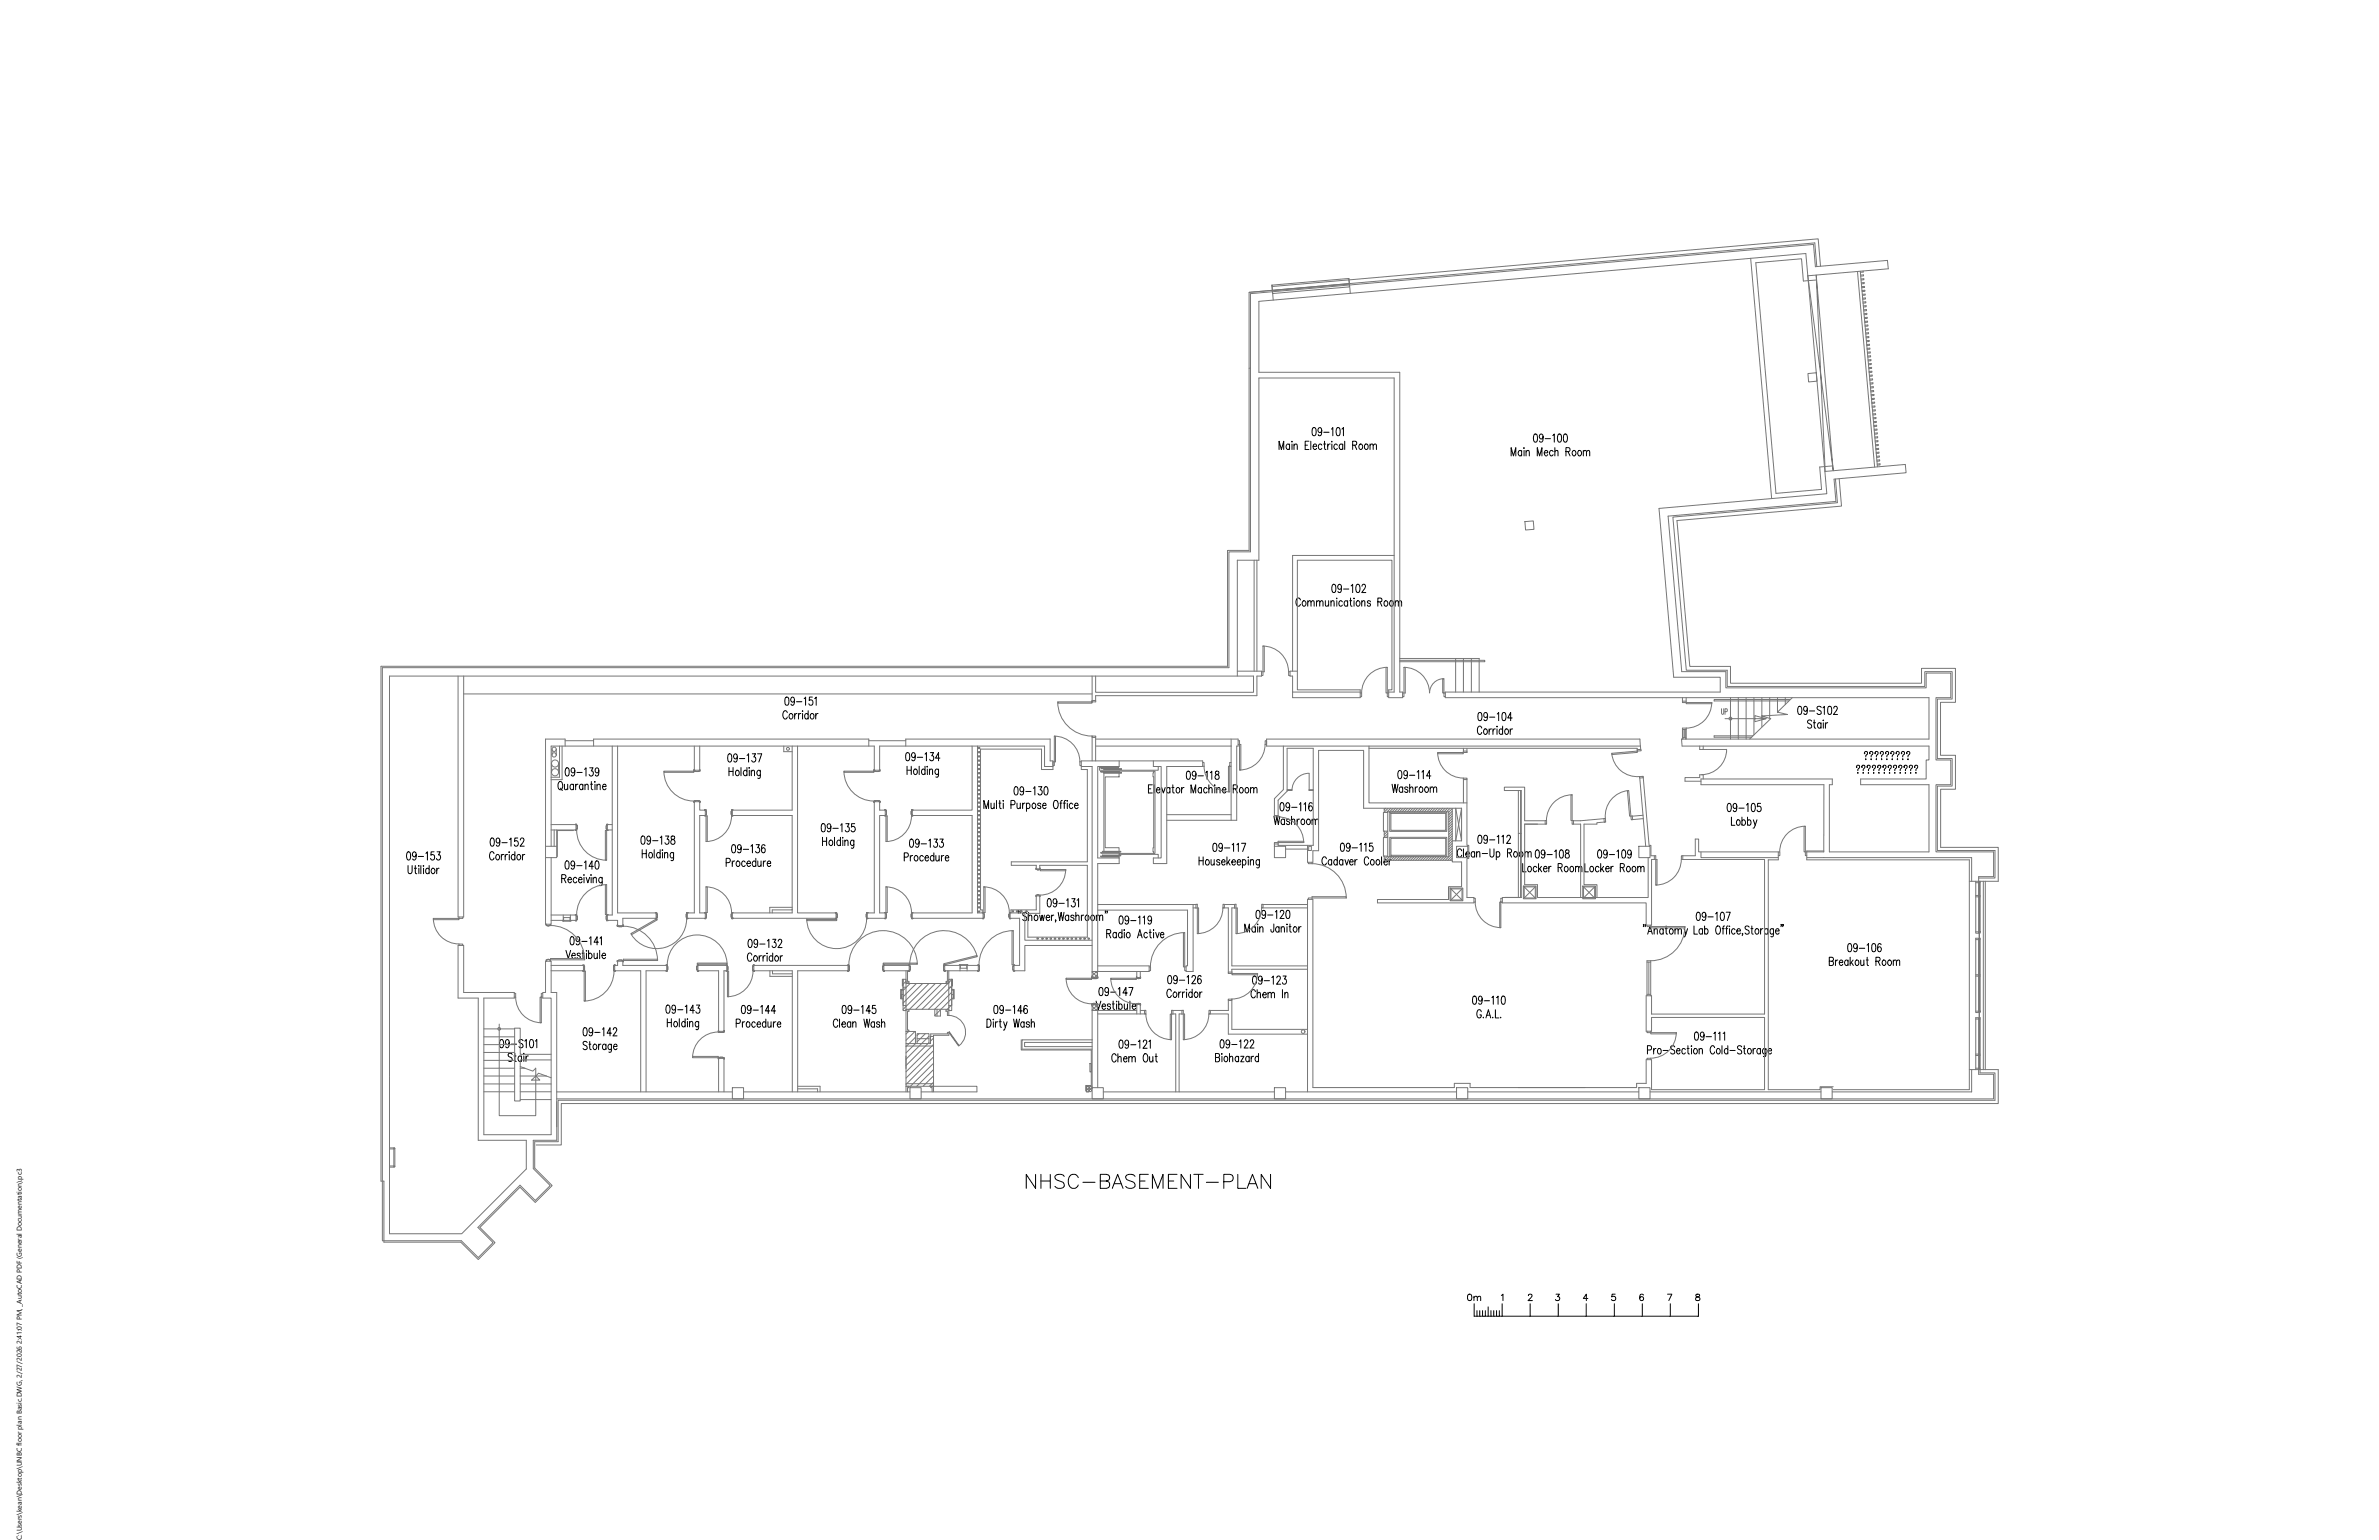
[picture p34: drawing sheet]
<svg xmlns="http://www.w3.org/2000/svg" width="432mm" height="279mm" viewBox="0 0 432 279" stroke-linecap="round" stroke-linejoin="round" font-family="sans-serif">
<defs><g id="words">
<text font-size="1.3" x="3.9" y="279.4" transform="rotate(-90 3.9 279.4)">C:\Users\kean\Desktop\UNBC floor plan Basic.DWG, 2/27/2026 2:41:07 PM, _AutoCAD PDF (General Documentation).pc3</text>
</g></defs>
<!-- layer: 3_Text -->
<g fill="none" stroke="#000" stroke-width=".18">
<path d="M238.3 77.6h.3a1.01 1.01 0 0 1 0 1.5h-.1a1.18 1.18 0 0 1-.2-1.5zM239.9 78.1l-.2 .3a.41 .41 0 0 1-.5-.4 .41 .41 0 0 1 .5-.4 1.14 1.14 0 0 1-.1 1.5l-.3-.1v-.2M240.3 78.4h.9M241.7 77.9l.2-.3v1.5M242.7 77.6h.2a1.01 1.01 0 0 1 0 1.5h-.1a1.14 1.14 0 0 1-.1-1.5zM243.6 77.9l.2-.3v1.5M278.5 78.8l.2-.1a1.01 1.01 0 0 1 0 1.5h-.1a1.14 1.14 0 0 1-.1-1.4zM280.1 79.2l-.2 .4a.41 .41 0 0 1-.5-.4 .41 .41 0 0 1 .5-.4l.2 .4a.7 .7 0 0 1-.4 1l-.3-.2M280.5 79.6h.9M281.8 79l.3-.3v1.5M282.9 78.8l.2-.1a1.01 1.01 0 0 1 0 1.5h-.1a1.14 1.14 0 0 1-.1-1.4zM283.9 78.8l.3-.1a1.01 1.01 0 0 1 0 1.5h-.1a1.18 1.18 0 0 1-.2-1.4z"/>
<path d="M232.2 81.6v-1.5l.4 1.5 .4-1.5v1.5M234.1 80.8l-.1-.2a.47 .47 0 0 0-.6 .4 .47 .47 0 0 0 .4 .6l.3-.3M234.1 80.6v1M234.5 80.1v.1zM234.5 80.6v1M234.9 80.8l.2-.2h.3l.1 1M234.9 80.6v1M236.9 80.8h.4M237.6 80.1h-.7v1.5h.7M237.9 80.1v1.5M238.3 81h.7l-.1-.4a.49 .49 0 0 0-.6 .4 .49 .49 0 0 0 .3 .6l.4-.3M239.9 80.8l-.1-.2a.49 .49 0 0 0-.6 .4 .49 .49 0 0 0 .3 .6l.4-.3"/>
<path d="M240.2 80.6h.4M240.4 80.1v1.2l.1 .2 .2 .1M241 80.6v1M241.4 80.6a.39 .39 0 0 0-.4 .4M241.7 80.1v.1zM241.7 80.6v1M242.7 80.8l-.1-.2a.47 .47 0 0 0-.5 .4 .47 .47 0 0 0 .4 .6l.2-.3M243.7 80.8l-.1-.2a.47 .47 0 0 0-.6 .4 .47 .47 0 0 0 .5 .6l.2-.3M243.7 80.6v1M244.1 80.1v1.5M245.5 80.8l.6-.1 .1-.5-.2-.1h-.5v1.5M245.9 80.8l.4 .8"/>
<path d="M246.8 80.6a.47 .47 0 0 1 .5 .4 .47 .47 0 0 1-.4 .6l-.3-.5zM247.8 80.6a.49 .49 0 0 1 .6 .4 .49 .49 0 0 1-.3 .6 .52 .52 0 0 1-.5-.4 .52 .52 0 0 1 .2-.6zM248.7 80.8l.2-.2h.3v1M248.7 80.6v1M249.2 80.8l.3-.2h.3v1M274.3 82.7v-1.5l.4 1.5 .4-1.5v1.5M276.2 81.9l-.1-.1a.47 .47 0 0 0-.6 .4 .47 .47 0 0 0 .5 .5l.2-.2M276.2 81.7v1M276.6 81.2v.2zM276.6 81.7v1M277 82l.3-.3 .2 .1 .1 .9M277 81.7v1"/>
<path d="M279 82.7v-1.5l.4 1.5 .5-1.5v1.5M280.3 82.1h.6l-.1-.3a.47 .47 0 0 0-.5 .4 .47 .47 0 0 0 .4 .5l.2-.2M281.9 81.9l-.1-.1a.47 .47 0 0 0-.6 .4 .47 .47 0 0 0 .5 .5l.2-.2M282.2 82l.3-.3 .2 .1 .1 .9M282.2 81.2v1.5M284.2 81.9h.5l.2-.1v-.5l-.7-.1v1.5M284.6 81.9l.4 .8M285.5 81.8a.47 .47 0 0 1 .6 .4 .47 .47 0 0 1-.5 .5l-.3-.4zM286.5 81.8a.47 .47 0 0 1 .6 .4 .47 .47 0 0 1-.5 .5l-.2-.4zM287.4 82l.2-.3 .3 .1 .1 .9M287.4 81.7v1M288 82l.2-.3 .3 .1v.9"/>
<path d="M236 108.9a.42 .42 0 0 0-.5-.4 .42 .42 0 0 0-.3 .6l.2 .8 .4 .1 .2-.4M236.5 109.1a.47 .47 0 0 1 .6 .3 .47 .47 0 0 1-.3 .6 .51 .51 0 0 1-.5-.4 .51 .51 0 0 1 .2-.5zM237.4 109.3l.2-.3 .3 .1 .1 .9M237.4 109v1M238 109.3l.2-.3 .3 .1v.9M239 109.3l.2-.3 .3 .1v.9M239 109v1M239.5 109.3l.3-.3 .3 .1v.9M240.6 109v.9l.3 .1 .3-.3M241.2 109v1M241.6 109.3l.2-.3 .3 .1v.9M241.6 109v1"/>
<path d="M241.9 106.1l.2-.1a1.04 1.04 0 0 1 0 1.5h-.1a1.14 1.14 0 0 1-.1-1.4zM242.6 108.6h.1M242.6 109v1M243.5 106.5l-.2 .4a.41 .41 0 0 1-.5-.4 .41 .41 0 0 1 .5-.4l.2 .4a.7 .7 0 0 1-.4 1l-.3-.2M243.6 109.2l-.1-.1a.48 .48 0 0 0-.6 .3 .48 .48 0 0 0 .4 .6l.3-.2M243.9 106.9h.9M244.6 109.2l-.1-.1a.48 .48 0 0 0-.6 .3 .48 .48 0 0 0 .3 .6l.4-.2M244.6 109v1M245 109h.3M245.1 108.5v1.2l.1 .2 .2 .1M245.2 106.3l.3-.3v1.5M245.8 108.5v.1z"/>
<path d="M245.8 109v1M246.3 106.1l.2-.1a1.04 1.04 0 0 1 0 1.5h-.1a1.1 1.1 0 0 1-.1-1.4zM246.3 109.1a.47 .47 0 0 1 .6 .3 .47 .47 0 0 1-.3 .6 .51 .51 0 0 1-.5-.4 .51 .51 0 0 1 .2-.5zM247.2 109.3l.2-.3 .3 .1v.9M247.2 109v1M247.2 106.4l.1-.2a.34 .34 0 0 1 .4-.1 .34 .34 0 0 1 .1 .5l-.6 .9h.7M248.8 109.2l-.3-.2-.3 .2v.1l.5 .3 .1 .2a.3 .3 0 0 1-.3 .2 .3 .3 0 0 1-.3-.2M250.1 109.2l.6-.1 .1-.2-.1-.3-.6-.1v1.5M250.5 109.2l.3 .8M251.4 109.1a.48 .48 0 0 1 .6 .3 .48 .48 0 0 1-.4 .6l-.4-.2v-.4zM252.4 109.1a.48 .48 0 0 1 .6 .3 .48 .48 0 0 1-.4 .6l-.3-.2-.1-.4zM253.2 109.3l.3-.3 .3 .1v.9"/>
<path d="M253.2 109v1M253.8 109.3l.3-.3 .2 .1 .1 .9M102.7 139.4l.3-.1a1.03 1.03 0 0 1 0 1.5h-.1a1.15 1.15 0 0 1-.2-1.4zM104.3 139.8l-.1 .3a.4 .4 0 0 1-.5-.3 .4 .4 0 0 1 .5-.4l.1 .4a.72 .72 0 0 1-.4 1l-.2-.2M106.1 139.6l.3-.3v1.5M107 139.3h.6l-.3 .6a.43 .43 0 0 1 .4 .6 .43 .43 0 0 1-.8 0M108.7 139.8l-.2 .3a.4 .4 0 0 1-.5-.3 .4 .4 0 0 1 .5-.4l.2 .4a.72 .72 0 0 1-.4 1l-.2-.2M132.2 136.8h.3a1.03 1.03 0 0 1 0 1.5h-.1a1.18 1.18 0 0 1-.2-1.5zM132.3 139.3v1.4M132.3 140h.8M133.1 139.3v1.4M133.6 139.8a.48 .48 0 0 1 .6 .3 .48 .48 0 0 1-.3 .6l-.4-.2v-.3z"/>
<path d="M133.8 137.3l-.1 .3a.41 .41 0 0 1-.6-.4 .41 .41 0 0 1 .6-.4l.1 .5a.76 .76 0 0 1-.4 1l-.2-.3M134.2 137.6h1M134.5 139.3v1.4M135.6 140l-.1-.2a.48 .48 0 0 0-.6 .3 .48 .48 0 0 0 .3 .6l.4-.2M135.6 139.3v1.4M135.6 137.1l.3-.3v1.5M135.9 139.3h.1zM136 139.7v1M136.4 139.7v1M136.5 136.8h.6l-.3 .5a.43 .43 0 0 1 .4 .7 .43 .43 0 0 1-.8 0M137.5 136.8h.8l-.6 1.5M138 139.7v1.4l-.2 .1h-.3"/>
<path d="M138 140l-.1-.2a.47 .47 0 0 0-.6 .4 .47 .47 0 0 0 .3 .5l.4-.2M142.6 126.5h.3a1.01 1.01 0 0 1 0 1.5h-.1a1.18 1.18 0 0 1-.2-1.5zM142.9 129.3a.42 .42 0 0 0-.5-.3 .42 .42 0 0 0-.3 .5v.4a.42 .42 0 0 0 .3 .5 .42 .42 0 0 0 .5-.3M143.4 129.5a.44 .44 0 0 1 .5 .5 .44 .44 0 0 1-.5 .4l-.2-.4zM144.2 127l-.2 .3a.41 .41 0 0 1-.5-.4 .41 .41 0 0 1 .5-.4l.2 .5a.72 .72 0 0 1-.4 1l-.2-.3M144.2 129.5v1M144.6 127.3h.9M144.7 129.5a.39 .39 0 0 0-.5 .4M144.9 129.5v1M145.4 129.5h-.3l-.2 .4M145.7 128.9v.2zM145.7 129.5v1"/>
<path d="M146 126.7l.2-.2v1.5M146.7 129.7l-.1-.2a.49 .49 0 0 0-.6 .4 .49 .49 0 0 0 .3 .6l.4-.3M146.7 128.9v1.6M147.2 129.5a.49 .49 0 0 1 .6 .4 .49 .49 0 0 1-.3 .6 .52 .52 0 0 1-.5-.4 .52 .52 0 0 1 .2-.6zM147.4 126.5h-.5v.6a.44 .44 0 0 1 .7 .4 .44 .44 0 0 1-.7 .3l-.1-.1M147.9 126.7l.2-.2v1.5M148.1 129.5v1M148.5 129.5a.39 .39 0 0 0-.4 .4M164.5 136.6l.3-.1a1.01 1.01 0 0 1 0 1.5h-.1a1.18 1.18 0 0 1-.2-1.4zM164.6 139v1.5M164.6 139.7h.8M165.4 139v1.5"/>
<path d="M166 139.6a.49 .49 0 0 1 .6 .3 .49 .49 0 0 1-.4 .6l-.3-.2-.1-.3zM166.1 137l-.1 .4a.41 .41 0 0 1-.6-.4 .41 .41 0 0 1 .6-.4 1.14 1.14 0 0 1-.2 1.4h-.3v-.2M166.5 137.4h1M166.8 139v1.5M167.9 136.8l.2-.3v1.5M167.9 139.7l-.1-.1a.49 .49 0 0 0-.6 .3 .49 .49 0 0 0 .3 .6l.4-.2M167.9 139v1.5M168.3 139v.2zM168.3 139.5v1M168.7 139.8l.3-.3 .2 .1 .1 .9M168.7 139.5v1M168.8 136.5h.6l-.3 .6a.43 .43 0 0 1 .4 .7 .43 .43 0 0 1-.8 0"/>
<path d="M170.3 139.5v1.4l-.2 .1-.2-.1M170.3 139.7l-.1-.1a.47 .47 0 0 0-.5 .4 .47 .47 0 0 0 .4 .5l.2-.2M170.6 137.5h-.8l.5-1v1.5M215.5 140l.3-.1a1.01 1.01 0 0 1 0 1.5h-.2a1.18 1.18 0 0 1-.1-1.4zM220.6 140v.4a.55 .55 0 0 1 .6 .3 .55 .55 0 0 1-.2 .7 .47 .47 0 0 1-.5-.5 .47 .47 0 0 1 .6-.4l.1-.1a.3 .3 0 0 0-.2-.5zM253.9 139.9l.2-.1a1.03 1.03 0 0 1 0 1.5h-.1a1.14 1.14 0 0 1-.1-1.4zM268.4 129.3h.3a1.01 1.01 0 0 1 0 1.4h-.1a1.18 1.18 0 0 1-.2-1.4zM268.9 132.1a.41 .41 0 0 0-.5-.3 .41 .41 0 0 0-.2 .5v.4a.41 .41 0 0 0 .2 .5 .41 .41 0 0 0 .5-.3M269.4 132.3a.49 .49 0 0 1 .6 .3 .49 .49 0 0 1-.3 .6 .52 .52 0 0 1-.5-.3 .52 .52 0 0 1 .2-.6zM270 129.8l-.2 .3a.41 .41 0 0 1-.5-.4 .41 .41 0 0 1 .5-.4 1.1 1.1 0 0 1-.1 1.4l-.4-.2M270.3 132.2v1M270.4 130.1h.9"/>
<path d="M270.7 132.2a.39 .39 0 0 0-.4 .5M271 132.2v1M271.4 132.2a.39 .39 0 0 0-.4 .5M271.7 131.7v.2zM271.7 132.2v1M271.8 129.5l.2-.2v1.4M272.7 132.5l-.1-.2a.49 .49 0 0 0-.6 .3 .49 .49 0 0 0 .4 .6l.3-.2M272.7 131.7v1.5M272.8 129.3h.2a1.01 1.01 0 0 1 0 1.4h-.1a1.18 1.18 0 0 1-.1-1.4zM273.3 132.3a.49 .49 0 0 1 .6 .3 .49 .49 0 0 1-.4 .6 .52 .52 0 0 1-.4-.3 .52 .52 0 0 1 .2-.6zM274.1 132.2v1M274.5 130.3h-.8l.5-1v1.4"/>
<path d="M274.6 132.2a.39 .39 0 0 0-.5 .5M326.5 128.2l.2-.1a.97 .97 0 0 1 0 1.5h-.1a1.14 1.14 0 0 1-.1-1.4zM328 128.6l-.1 .4a.41 .41 0 0 1-.5-.4 .41 .41 0 0 1 .5-.4l.1 .4a.7 .7 0 0 1-.4 1l-.2-.2M328.4 129h1M328.8 130.8a.38 .38 0 0 0-.5-.2 .38 .38 0 0 0-.2 .5l.5 .3a.4 .4 0 0 1 .1 .7 .4 .4 0 0 1-.6-.2M329.1 131.1h.4M329.3 130.6v1.2l.1 .2 .2 .1M330.5 131.3l-.1-.1a.47 .47 0 0 0-.5 .4 .47 .47 0 0 0 .4 .5l.2-.2M330.5 131.1v1M330.6 128.4a.38 .38 0 0 0-.5-.3 .38 .38 0 0 0-.2 .5l.6 .4a.4 .4 0 0 1-.1 .6 .4 .4 0 0 1-.6-.2M330.9 128.4l.2-.3v1.5M330.9 130.6v.2z"/>
<path d="M330.9 131.1v1M331.3 131.1v1M331.7 131.1a.39 .39 0 0 0-.4 .5M331.9 128.2l.2-.1a1.01 1.01 0 0 1 0 1.5h-.1a1.18 1.18 0 0 1-.1-1.4zM332.8 128.5l.3-.4 .3 .1 .1 .2a1.8 1.8 0 0 1-.7 1.2h.7M337 139.1v.2a.29 .29 0 0 1 .2-.5 .29 .29 0 0 1 .3 .4l-.3 .4v.2M338 139.1v.2l-.1-.1a.31 .31 0 0 1 .4-.4 .31 .31 0 0 1 .1 .6l-.2 .2v.2M338.4 136.6v.2l.1-.4a.31 .31 0 0 1 .5 .1 .31 .31 0 0 1-.2 .5l-.2 .3M338.6 137.7v.1zM338.9 139.1v.2v-.1a.31 .31 0 0 1 .4-.4 .31 .31 0 0 1 0 .6l-.2 .2v.2M339.4 136.6v.2a.32 .32 0 0 1 .1-.5 .32 .32 0 0 1 .5 .2 .32 .32 0 0 1-.2 .4l-.2 .2v.2M339.6 137.8h.1z"/>
<path d="M339.9 139.1v.2a.29 .29 0 0 1 .2-.5 .29 .29 0 0 1 .3 .4l-.3 .4v.2M340.4 136.6v.2a.29 .29 0 0 1 .2-.5 .29 .29 0 0 1 .3 .4l-.3 .4v.2M340.5 137.8h.1zM340.8 139.1v.2v-.1a.31 .31 0 0 1 .4-.3 .31 .31 0 0 1 .1 .5l-.3 .2v.2M341.3 136.6v.2l.1-.4a.31 .31 0 0 1 .4 .1 .31 .31 0 0 1-.2 .5l-.1 .3M341.5 137.7v.1zM341.8 139.1v.2l-.1-.1a.32 .32 0 0 1 .5-.4 .31 .31 0 0 1 0 .6l-.2 .2v.2M342.3 136.6v.2v-.4a.31 .31 0 0 1 .5 .1 .31 .31 0 0 1-.2 .5l-.1 .3M342.5 137.7v.1zM342.8 139.1v.2l-.1-.1a.32 .32 0 0 1 .3-.4 .32 .32 0 0 1 .3 .3 .32 .32 0 0 1-.2 .4l-.1 .3M343.2 136.6v.2a.29 .29 0 0 1 .3-.5 .29 .29 0 0 1 .3 .4l-.3 .4v.2M343.4 137.8h.1z"/>
<path d="M343.7 139.1v.2a.29 .29 0 0 1 .2-.5 .29 .29 0 0 1 .3 .4l-.3 .4v.2M344.2 136.6v.2a.29 .29 0 0 1 .2-.5 .29 .29 0 0 1 .3 .4l-.3 .4v.2M344.3 137.8h.1zM344.7 139.1v.2a.31 .31 0 0 1 .1-.5 .31 .31 0 0 1 .4 .2 .31 .31 0 0 1-.1 .4l-.2 .2v.2M345.1 136.6v.2l.1-.4a.31 .31 0 0 1 .5 .1 .31 .31 0 0 1-.2 .5l-.1 .3M345.4 137.7v.1zM345.6 139.1v.2v-.1a.31 .31 0 0 1 .4-.4 .31 .31 0 0 1 .1 .6l-.3 .2v.2M346.1 136.6v.2l.1-.4a.31 .31 0 0 1 .4 .1 .31 .31 0 0 1-.2 .5l-.1 .3M346.3 137.7v.1zM346.6 139.1v.2a.29 .29 0 0 1 .2-.5 .29 .29 0 0 1 .3 .4l-.3 .4v.2M347.5 139.1v.2a.29 .29 0 0 1 .2-.5 .29 .29 0 0 1 .4 .4l-.4 .4v.2M74 154.6l.2-.1a1.03 1.03 0 0 1 0 1.5h-.1a1.15 1.15 0 0 1-.1-1.4z"/>
<path d="M74.1 157v1.1l.1 .4a.34 .34 0 0 0 .5-.2l.1-1.3M75.2 157.5h.4M75.4 157v1.2v.3h.2M75.5 155l-.1 .4a.4 .4 0 0 1-.6-.4 .4 .4 0 0 1 .6-.4l.1 .4a.72 .72 0 0 1-.4 1l-.2-.2M75.9 155.4h1M76 157v.2zM76 157.5v1M76.4 157v1.5M76.9 157v.2zM76.9 157.5v1M77.3 154.8l.3-.3v1.5M77.9 157.7l-.1-.1a.49 .49 0 0 0-.6 .3 .49 .49 0 0 0 .3 .6l.4-.2"/>
<path d="M77.9 157v1.5M78.4 157.6a.44 .44 0 0 1 .6 .4 .44 .44 0 0 1-.6 .5l-.1-.4zM78.8 154.5h-.5l-.1 .7a.44 .44 0 0 1 .7 .3 .44 .44 0 0 1-.7 .4l-.1-.2M79.3 157.5v1M79.3 154.5h.6l-.3 .6a.44 .44 0 0 1 .3 .6 .44 .44 0 0 1-.6 .2l-.1-.2M79.7 157.5a.39 .39 0 0 0-.4 .4M89.1 152.1l.3-.1a.97 .97 0 0 1 0 1.5h-.1a1.14 1.14 0 0 1-.2-1.4zM89.7 154.9a.42 .42 0 0 0-.6-.4 .42 .42 0 0 0-.2 .6v.3a.42 .42 0 0 0 .2 .6 .42 .42 0 0 0 .6-.3M90.1 155.1a.47 .47 0 0 1 .6 .4 .47 .47 0 0 1-.4 .5l-.3-.4zM90.7 152.5l-.1 .4a.41 .41 0 0 1-.6-.4 .41 .41 0 0 1 .6-.4l.1 .4a.7 .7 0 0 1-.4 1l-.2-.2M91 155v1M91.1 152.9h1"/>
<path d="M91.4 155l-.3 .1-.1 .3M91.7 155v1M92.1 155l-.3 .1-.1 .3M92.4 154.5v.2zM92.4 155v1M92.5 152.3l.3-.3v1.5M93.5 155.2l-.2-.1a.47 .47 0 0 0-.5 .4 .47 .47 0 0 0 .4 .5l.3-.2M93.5 154.5v1.5M94 152h-.5l-.1 .7a.44 .44 0 0 1 .7 .3 .44 .44 0 0 1-.7 .4l-.1-.2M94 155.1a.47 .47 0 0 1 .5 .4 .47 .47 0 0 1-.4 .5l-.3-.4zM94.4 152.4l.3-.4 .3 .1 .1 .2a1.8 1.8 0 0 1-.7 1.2h.7M94.8 155v1"/>
<path d="M95.3 155a.39 .39 0 0 0-.5 .4M101.5 141.9l.1-.1a.82 .82 0 0 1 .3 1.4l-.1 .1a.82 .82 0 0 1-.3-1.4zM101.7 143l.4 .4M102 159.4l.6-.1 .1-.2v-.3l-.7-.1v1.5M102.3 159.4l.4 .8M102.4 142.3l.1 .9 .3 .1 .2-.3M102.7 156.3l.3-.1a1.04 1.04 0 0 1 0 1.5h-.1a1.14 1.14 0 0 1-.2-1.4zM103 142.3v1M103.1 159.6h.6l-.1-.3a.47 .47 0 0 0-.6 .3 .47 .47 0 0 0 .4 .6l.3-.2M104.1 142.5l-.1-.2a.49 .49 0 0 0-.6 .4 .49 .49 0 0 0 .3 .6l.4-.2M104.1 142.3v1M104.3 156.7l-.2 .4a.41 .41 0 0 1-.5-.4 .41 .41 0 0 1 .5-.4l.2 .4a.76 .76 0 0 1-.4 1l-.2-.2"/>
<path d="M104.5 142.3v1M104.7 159.4l-.1-.1a.48 .48 0 0 0-.6 .3 .48 .48 0 0 0 .3 .6l.4-.2M104.7 157.1h.9M104.7 140.1h1M104.9 142.3h-.3l-.1 .4M105 159.6h.6l-.1-.3a.48 .48 0 0 0-.6 .3 .48 .48 0 0 0 .4 .6l.3-.2M105.8 142.5l-.1-.2a.44 .44 0 0 0-.6 .5 .44 .44 0 0 0 .6 .4l.1-.1M105.8 142.3v1M106 158.7v.1zM106 159.2v1M106.1 156.5l.2-.3v1.5M106.2 142.6l.2-.3h.3l.1 1"/>
<path d="M106.2 142.3v1M106.4 159.2l.3 1 .3-1M107.2 142.3h.3M107.3 158.7v.1zM107.3 159.2v1M107.3 141.8v1.2l.1 .2 .2 .1M107.7 159.5l.2-.3 .3 .1v.9M107.7 159.2v1M107.7 157.2h-.8l.5-1v1.5M108 141.8v.1zM108 142.3v1M108.1 156.3l.3-.1a1.04 1.04 0 0 1 0 1.5h-.1a1.18 1.18 0 0 1-.2-1.4z"/>
<path d="M108.4 142.6l.2-.3h.3v1M108.4 142.3v1M109.3 159.2v1.3l-.2 .2-.3-.1M109.3 159.4l-.1-.1a.47 .47 0 0 0-.6 .3 .47 .47 0 0 0 .3 .6l.4-.2M109.4 142.7h.6l-.1-.4a.49 .49 0 0 0-.6 .4 .49 .49 0 0 0 .3 .6l.4-.2M116.5 151.7h.3a1.03 1.03 0 0 1 0 1.5h-.2a1.22 1.22 0 0 1-.1-1.5zM116.6 154.2v1.5M116.6 154.9h.7M117.3 154.2v1.5M117.9 154.7a.49 .49 0 0 1 .6 .4 .49 .49 0 0 1-.3 .6l-.4-.3v-.3zM118.1 152.2l-.2 .3a.41 .41 0 0 1-.5-.4 .41 .41 0 0 1 .5-.4l.2 .5a.76 .76 0 0 1-.4 1l-.2-.2M118.4 152.5h1"/>
<path d="M118.7 154.2v1.5M119.8 154.9l-.1-.2a.45 .45 0 0 0-.5 .5 .45 .45 0 0 0 .5 .4l.1-.2M119.8 154.2v1.5M119.8 152l.3-.3v1.5M120.2 154.2v.1zM120.2 154.7v1M120.6 154.9l.3-.2h.2l.1 1M120.6 154.7v1M120.8 151.7h.6l-.3 .6a.43 .43 0 0 1 .3 .6 .43 .43 0 0 1-.7 0M121.9 151.7v.5a.54 .54 0 0 1 .6 .3 .54 .54 0 0 1-.3 .7 .47 .47 0 0 1-.5-.5 .47 .47 0 0 1 .6-.4l.1-.4a.38 .38 0 0 0-.5-.2zM122.3 154.7l-.1 1.3-.2 .1h-.2M122.3 154.9l-.1-.2a.44 .44 0 0 0-.6 .5 .44 .44 0 0 0 .6 .4l.1-.2"/>
<path d="M131.8 156.5l.6-.1 .1-.2-.1-.4-.6-.1v1.5M132.9 156.2v1M132.9 153.3l.3-.1a1.01 1.01 0 0 1 0 1.5h-.1a1.14 1.14 0 0 1-.2-1.4zM133.4 156.2a.42 .42 0 0 0-.5 .5M133.8 156.3a.47 .47 0 0 1 .6 .3 .47 .47 0 0 1-.4 .6 .51 .51 0 0 1-.4-.4 .51 .51 0 0 1 .2-.5zM134.5 153.7l-.1 .4a.41 .41 0 0 1-.6-.4 .41 .41 0 0 1 .6-.4l.1 .4a.7 .7 0 0 1-.4 1l-.2-.2M134.9 154.1h1M135.3 156.4l-.2-.1a.48 .48 0 0 0-.5 .3 .48 .48 0 0 0 .3 .6l.4-.2M135.6 156.7h.6l-.1-.4a.47 .47 0 0 0-.6 .3 .47 .47 0 0 0 .3 .6l.4-.2M136.3 153.5l.3-.3v1.5M136.4 140l.2-.3 .3 .1v.9M137.2 156.4l-.1-.1a.48 .48 0 0 0-.6 .3 .48 .48 0 0 0 .3 .6l.4-.2"/>
<path d="M137.2 155.7v1.5M137.2 153.2h.6l-.3 .6a.43 .43 0 0 1 .4 .6 .43 .43 0 0 1-.8 .1M137.5 156.2l.1 .9 .3 .1 .2-.3M138.1 156.2v1M138.6 156.2v1M138.9 153.5l-.4-.3a.91 .91 0 0 0 .1 1.5 .44 .44 0 0 0 .3-.5 .44 .44 0 0 0-.5-.3l-.2 .3M139 156.2l-.3 .1-.1 .4M139.3 156.7h.6l-.1-.4a.48 .48 0 0 0-.6 .3 .48 .48 0 0 0 .3 .6l.4-.2M149.2 149.5l.3-.1a1.01 1.01 0 0 1 0 1.5h-.1a1.18 1.18 0 0 1-.2-1.4zM149.3 151.9v1.5M149.3 152.6h.7M150 151.9v1.5"/>
<path d="M150.6 152.5a.49 .49 0 0 1 .6 .3 .49 .49 0 0 1-.3 .6l-.3-.1-.1-.3zM150.8 149.9l-.2 .4a.41 .41 0 0 1-.5-.4 .41 .41 0 0 1 .5-.4 1.14 1.14 0 0 1-.1 1.4h-.3v-.2M151.2 150.3h.9M151.5 151.9v1.5M152.5 152.6l-.1-.1a.47 .47 0 0 0-.5 .4 .47 .47 0 0 0 .4 .5l.2-.2M152.5 151.9v1.5M152.6 149.7l.2-.3v1.5M153 151.9v.2zM153 152.4v1M153.3 152.7l.3-.3 .3 .1v.9M153.3 152.4v1M153.5 149.4h.6l-.3 .6a.43 .43 0 0 1 .4 .7 .43 .43 0 0 1-.8-.1"/>
<path d="M155 152.4l-.1 1.4-.1 .1-.3-.1M155 152.6l-.1-.1a.47 .47 0 0 0-.6 .4 .47 .47 0 0 0 .5 .5l.2-.2M155.1 149.4h-.5l-.1 .7a.44 .44 0 0 1 .7 .3 .44 .44 0 0 1-.7 .4v-.2M164.1 155.5l.7-.1 .1-.2-.1-.4-.7-.1v1.5M165.2 152.3l.3-.1a1.04 1.04 0 0 1 0 1.5h-.1a1.18 1.18 0 0 1-.2-1.4zM165.2 155.2v1M165.7 155.2l-.3 .1-.2 .3M166.1 155.3a.47 .47 0 0 1 .6 .3 .47 .47 0 0 1-.4 .6 .51 .51 0 0 1-.4-.4 .51 .51 0 0 1 .2-.5zM166.8 152.7l-.1 .4a.41 .41 0 0 1-.6-.4 .41 .41 0 0 1 .6-.4l.1 .4a.76 .76 0 0 1-.4 1l-.2-.2M167.2 153.1h1M167.6 155.4l-.1-.1a.48 .48 0 0 0-.6 .3 .48 .48 0 0 0 .3 .6l.4-.2M167.9 155.6h.6l-.1-.3a.47 .47 0 0 0-.6 .3 .47 .47 0 0 0 .4 .6l.3-.2"/>
<path d="M168.6 152.5l.2-.3v1.5M169.5 155.4l-.1-.1a.48 .48 0 0 0-.6 .3 .48 .48 0 0 0 .3 .6l.4-.2M169.5 154.7v1.5M169.5 152.2h.6l-.3 .6a.43 .43 0 0 1 .4 .7 .43 .43 0 0 1-.8-.1M169.9 155.2v.9l.3 .1 .3-.3M170.5 155.2v1M170.6 152.2h.6l-.3 .6a.43 .43 0 0 1 .3 .7 .43 .43 0 0 1-.7-.1M170.9 155.2v1M171.3 155.2l-.3 .1-.1 .3M171.6 155.6h.6l-.1-.3a.48 .48 0 0 0-.6 .3 .48 .48 0 0 0 .3 .6l.4-.2M178.6 146.7v-1.5l.4 1.5 .4-1.5v1.5M179.9 145.7v.9l.3 .1 .2-.3"/>
<path d="M180.4 145.7v1M180.9 145.2v1.5M181.3 145.7h.4M181.5 145.2v1.2v.2l.2 .1M182.1 145.2v.2zM182.1 145.7v1M183.5 146l.6-.1 .1-.2-.1-.4-.6-.1v1.5M184.2 142.8l.3-.1a1.04 1.04 0 0 1 0 1.5h-.1a1.14 1.14 0 0 1-.2-1.4zM184.6 145.7l.1 .9 .2 .1 .3-.3M185.2 145.7v1M185.6 145.7v1M185.8 143.2l-.1 .4a.41 .41 0 0 1-.6-.4 .41 .41 0 0 1 .6-.4l.1 .4a.7 .7 0 0 1-.4 1l-.2-.2"/>
<path d="M186 145.7l-.2 .1-.2 .3M186.2 143.6h.9M186.3 145.9l.1-.1a.48 .48 0 0 1 .6 .3 .48 .48 0 0 1-.3 .6l-.4-.2M186.3 145.7v1.5M187.5 145.8a.48 .48 0 0 1 .6 .3 .48 .48 0 0 1-.4 .6l-.3-.2-.1-.4zM187.6 143l.2-.3v1.5M188.5 142.7h.6l-.3 .6a.43 .43 0 0 1 .4 .6 .43 .43 0 0 1-.8 .1M188.9 145.9l-.2-.2-.4 .2 .1 .2 .5 .2v.2a.3 .3 0 0 1-.3 .2 .3 .3 0 0 1-.3-.2M189.2 146.1h.7l-.1-.3a.47 .47 0 0 0-.6 .3 .47 .47 0 0 0 .3 .6l.4-.2M189.6 142.8l.3-.1a1.04 1.04 0 0 1 0 1.5h-.1a1.18 1.18 0 0 1-.2-1.4zM191.4 145.3l.1-.1a.7 .7 0 0 1 .5 1.2 .37 .37 0 0 1-.4 .3 .37 .37 0 0 1-.3-.3l-.1-.6zM192.4 145.7h.3"/>
<path d="M192.8 145.2l-.2 .1-.1 .2v1.2M193 145.7h.4M193.4 145.2l-.2 .1v.2v1.2M193.7 145.3v.1zM193.7 145.7v1M194.7 145.9l-.1-.1a.47 .47 0 0 0-.6 .3 .47 .47 0 0 0 .4 .6l.3-.2M195 146.1h.7l-.1-.3a.48 .48 0 0 0-.6 .3 .48 .48 0 0 0 .3 .6l.4-.2M208.4 143.1h.5M209.1 142.4h-.7v1.5h.7M209.5 142.4v1.5M209.9 143.3h.6l-.1-.3a.47 .47 0 0 0-.5 .3 .47 .47 0 0 0 .3 .6l.3-.2M210.8 142.9l.4 1 .3-1"/>
<path d="M212.3 143.1l-.1-.1a.48 .48 0 0 0-.5 .3 .48 .48 0 0 0 .3 .6l.3-.2M212.3 142.9v1M212.7 142.9h.4M212.9 142.4v1.2v.2l.2 .1M213.6 143a.48 .48 0 0 1 .6 .3 .48 .48 0 0 1-.3 .6l-.4-.2v-.4zM214.5 142.9v1M214.9 142.9a.42 .42 0 0 0-.4 .4M216.2 143.9v-1.5l.4 1.5 .4-1.5v1.5M217.1 140.4l-.2 .4a.41 .41 0 0 1-.5-.4 .41 .41 0 0 1 .5-.4 1.14 1.14 0 0 1-.1 1.4l-.3-.1-.1-.1M217.4 140.8h1M217.6 155.5v1.5M217.6 156.2h.8"/>
<path d="M218.1 143.1l-.1-.1a.47 .47 0 0 0-.6 .3 .47 .47 0 0 0 .3 .6l.4-.2M218.1 142.9v1M218.4 155.5v1.5M218.8 140.2l.3-.3v1.5M218.9 156a.48 .48 0 0 1 .6 .4 .48 .48 0 0 1-.3 .6l-.4-.3v-.3zM219.1 143.1l-.1-.1a.47 .47 0 0 0-.6 .3 .47 .47 0 0 0 .3 .6l.4-.2M219.4 143.2l.3-.3 .2 .1 .1 .9M219.4 142.4v1.5M219.7 140.2l.2-.3v1.5M219.8 156l.1 .9 .2 .1 .3-.3M220.3 153.1l.3-.1a1.01 1.01 0 0 1 0 1.5h-.1a1.18 1.18 0 0 1-.2-1.4zM220.4 156v1"/>
<path d="M220.5 142.4v.1zM220.5 142.9v1M220.9 143.2l.2-.3 .3 .1v.9M220.9 142.9v1M221.4 156.2l-.2-.2-.4 .2 .2 .2 .4 .1v.2a.3 .3 0 0 1-.3 .3 .3 .3 0 0 1-.3-.3M221.7 156.4h.7l-.1-.4a.47 .47 0 0 0-.6 .4 .47 .47 0 0 0 .3 .6l.4-.3M221.9 143.3h.6l-.1-.3a.47 .47 0 0 0-.6 .3 .47 .47 0 0 0 .3 .6l.4-.2M221.9 153.5l-.2 .3a.41 .41 0 0 1-.5-.4 .41 .41 0 0 1 .5-.3 1.14 1.14 0 0 1-.1 1.4l-.3-.1v-.1M222.3 153.8h.9M222.7 155.5v1.5M222.9 156.4l.4 .6M223.2 156l-.5 .7"/>
<path d="M223.6 156.4h.6l-.1-.4a.47 .47 0 0 0-.6 .4 .47 .47 0 0 0 .4 .6l.3-.3M223.6 153.3l.3-.3v1.5M223.8 143.1h.5l.2-.1v-.5l-.7-.1v1.5M224.2 143.1l.4 .8M224.5 153.3l.3-.3v1.5M224.6 156.4h.6l-.1-.4a.48 .48 0 0 0-.6 .4 .48 .48 0 0 0 .3 .6l.4-.3M225.1 143a.48 .48 0 0 1 .6 .3 .48 .48 0 0 1-.3 .6l-.4-.2v-.4zM225.3 153h.8l-.5 1.5M225.5 156.2l.1-.2a.47 .47 0 0 1 .6 .4 .47 .47 0 0 1-.3 .6l-.4-.3M225.5 156v1.5M226.1 143a.48 .48 0 0 1 .6 .3 .48 .48 0 0 1-.3 .6l-.4-.2v-.4zM226.6 155.5v.1z"/>
<path d="M226.6 156v1M226.9 156.3l.3-.3h.3v1M226.9 156v1M227 143.2l.2-.3 .3 .1 .1 .9M227 142.9v1M227.6 143.2l.2-.3 .3 .1 .1 .9M228.6 156l-.1 1.3-.1 .2-.3-.1M228.6 156.2l-.1-.2a.48 .48 0 0 0-.6 .4 .48 .48 0 0 0 .3 .6l.4-.3M231.2 148.1l.3 1.5 .3-1.5 .2 1.5 .3-1.5M232.5 145.7l.2-.1a1.03 1.03 0 0 1 0 1.5h-.1a1.22 1.22 0 0 1-.1-1.4zM233.2 148.8l-.2-.1a.49 .49 0 0 0-.5 .3 .49 .49 0 0 0 .3 .6l.4-.2M233.2 148.6v1"/>
<path d="M234.1 146.1l-.2 .4a.41 .41 0 0 1-.5-.4 .41 .41 0 0 1 .5-.4l.2 .4a.76 .76 0 0 1-.4 1l-.3-.2M234.1 148.8a.31 .31 0 0 0-.3-.2 .31 .31 0 0 0-.3 .2l.5 .4 .1 .2a.31 .31 0 0 1-.3 .2 .31 .31 0 0 1-.3-.2M234.4 148.9l.3-.3 .3 .1v.9M234.4 148.1v1.5M234.4 146.5h1M235.4 148.6v1M235.8 145.9l.3-.3v1.5M235.9 148.6l-.3 .1-.2 .3M236.3 148.7a.49 .49 0 0 1 .6 .3 .49 .49 0 0 1-.3 .6l-.4-.2-.1-.4zM236.7 145.9l.3-.3v1.5M237.3 148.7a.44 .44 0 0 1 .5 .4 .44 .44 0 0 1-.5 .4l-.2-.3zM238.1 148.9l.3-.3 .3 .1v.9"/>
<path d="M238.1 148.6v1M238.2 145.8l-.1-.1-.3-.1a.92 .92 0 0 0 .1 1.5 .45 .45 0 0 0 .3-.5 .45 .45 0 0 0-.5-.3l-.2 .3M238.7 148.9l.3-.3 .3 .1v.9M240.7 155.8a.42 .42 0 0 0-.5-.3 .42 .42 0 0 0-.3 .5v.4a.42 .42 0 0 0 .3 .5 .42 .42 0 0 0 .5-.3M241.7 156.2l-.1-.2a.47 .47 0 0 0-.5 .4 .47 .47 0 0 0 .4 .6l.2-.3M241.7 156v1M242.7 156.2l-.1-.2a.47 .47 0 0 0-.5 .4 .47 .47 0 0 0 .4 .6l.2-.3M242.7 155.4v1.6M243.4 153h.3a1.01 1.01 0 0 1 0 1.5h-.1a1.18 1.18 0 0 1-.2-1.5zM243.7 156.2l-.1-.2a.49 .49 0 0 0-.6 .4 .49 .49 0 0 0 .4 .6l.3-.3M243.7 156v1M244.1 156l.3 1 .4-1"/>
<path d="M245 156.4h.6l-.1-.4a.49 .49 0 0 0-.6 .4 .49 .49 0 0 0 .3 .6l.4-.3M245 153.5l-.1 .3a.41 .41 0 0 1-.6-.4 .41 .41 0 0 1 .6-.4 1.14 1.14 0 0 1-.2 1.5l-.2-.1-.1-.2M245.4 153.8h1M245.9 156v1M246.3 156a.39 .39 0 0 0-.4 .4M246.8 153.2l.3-.2v1.5M247.7 153.2l.2-.2v1.5M248.4 155.8a.41 .41 0 0 0-.5-.3 .41 .41 0 0 0-.3 .5v.4a.41 .41 0 0 0 .3 .5 .41 .41 0 0 0 .5-.3M248.9 156a.49 .49 0 0 1 .6 .4 .49 .49 0 0 1-.3 .6l-.3-.1-.2-.4zM249.1 153h-.5v.6a.47 .47 0 0 1 .7 .3 .47 .47 0 0 1-.5 .6l-.3-.3M249.9 156a.47 .47 0 0 1 .6 .4 .47 .47 0 0 1-.5 .6l-.3-.5zM250.8 155.4v1.6"/>
<path d="M251.2 156.4h.6l-.1-.4a.47 .47 0 0 0-.5 .4 .47 .47 0 0 0 .4 .6l.2-.3M252.1 156v1M252.6 156a.39 .39 0 0 0-.5 .4M252.7 142.3l.2 1.5 .3-1.5 .3 1.5 .2-1.5M254.6 143l-.1-.1a.48 .48 0 0 0-.6 .3 .48 .48 0 0 0 .3 .6l.4-.2M254.6 142.8v1M255.5 140.3l-.2 .4a.41 .41 0 0 1-.5-.4 .41 .41 0 0 1 .5-.4l.2 .4a.72 .72 0 0 1-.5 1l-.2-.2M255.5 143a.31 .31 0 0 0-.3-.2 .31 .31 0 0 0-.2 .2l.5 .3v.3a.31 .31 0 0 1-.3 .2 .31 .31 0 0 1-.2-.2M255.8 140.7h1M255.9 143.1l.2-.3 .3 .1 .1 .9M255.9 142.3v1.5M256.9 142.8v1"/>
<path d="M257.2 140.1l.3-.3v1.5M257.3 142.8a.4 .4 0 0 0-.4 .4M257.7 142.9a.48 .48 0 0 1 .6 .3 .48 .48 0 0 1-.3 .6l-.4-.2v-.4zM258.1 140.1l.2-.3v1.5M258.7 142.9a.48 .48 0 0 1 .6 .3 .48 .48 0 0 1-.3 .6 .51 .51 0 0 1-.4-.4 .51 .51 0 0 1 .1-.5zM259.6 143.1l.3-.3 .2 .1 .1 .9M259.6 142.8v1M259.7 140.8h-.8l.6-1v1.5M260.2 143.1l.2-.3 .3 .1 .1 .9M265.3 154.4a.42 .42 0 0 0-.5-.4 .42 .42 0 0 0-.3 .6v.3a.42 .42 0 0 0 .3 .6 .42 .42 0 0 0 .5-.3M265.6 154v1.5M266 154.9h.7l-.1-.3a.47 .47 0 0 0-.6 .4 .47 .47 0 0 0 .5 .5l.2-.2"/>
<path d="M267.7 154.7l-.2-.1a.49 .49 0 0 0-.5 .3 .49 .49 0 0 0 .3 .6l.4-.2M267.7 154.5v1M268 154.8l.3-.3 .3 .1v.9M268 154.5v1M268.4 151.6l.3-.1a1.01 1.01 0 0 1 0 1.5h-.1a1.1 1.1 0 0 1-.2-1.4zM269 154.9h1M270 152l-.2 .4a.41 .41 0 0 1-.5-.4 .41 .41 0 0 1 .5-.4l.2 .4a.7 .7 0 0 1-.4 1l-.3-.2M270.4 152.4h.9M270.4 154l.1 1.3a.34 .34 0 0 0 .3 .2 .34 .34 0 0 0 .3-.2l.1-1.3M271.6 154.7l.1-.1a.49 .49 0 0 1 .6 .3 .49 .49 0 0 1-.3 .6l-.4-.2M271.6 154.5v1.5M271.7 151.8l.3-.3v1.5"/>
<path d="M272.6 151.8l.3-.3v1.5M273.5 151.9l.2-.4 .3 .1 .2 .2a1.8 1.8 0 0 1-.7 1.2h.7M273.6 154.7l.7-.1 .1-.2-.1-.3-.7-.1v1.5M274 154.7l.4 .8M274.9 154.6a.47 .47 0 0 1 .5 .4 .47 .47 0 0 1-.4 .5l-.3-.4zM275.9 154.6a.47 .47 0 0 1 .5 .4 .47 .47 0 0 1-.4 .5l-.3-.4zM276.4 156.7v1.5h.6M276.8 154.8l.2-.3 .3 .1v.9M276.8 154.5v1M277.3 154.8l.3-.3 .3 .1v.9M277.4 157.2a.49 .49 0 0 1 .6 .4 .49 .49 0 0 1-.3 .6l-.4-.2v-.4zM278.8 154.3l.3-.1a1.01 1.01 0 0 1 0 1.5h-.1a1.14 1.14 0 0 1-.2-1.4z"/>
<path d="M278.9 157.4l-.1-.2a.47 .47 0 0 0-.5 .4 .47 .47 0 0 0 .4 .6l.2-.2M279.3 156.7v1.5M279.5 157.6l.3 .6M279.8 157.2l-.5 .7M280.1 157.6h.7l-.1-.4a.47 .47 0 0 0-.6 .5 .47 .47 0 0 0 .5 .5l.2-.2M280.4 154.7l-.2 .3a.41 .41 0 0 1-.5-.3 .41 .41 0 0 1 .5-.4 1.14 1.14 0 0 1-.1 1.4l-.3-.1v-.1M280.8 155h.9M281.1 157.2v1M281.5 157.2h-.2l-.2 .4M282.2 154.5l.2-.3v1.5M282.8 157.4l.6-.1 .1-.5-.2-.1h-.5v1.5M283.2 154.3l.2-.1a1.01 1.01 0 0 1 0 1.5h-.1a1.14 1.14 0 0 1-.1-1.4z"/>
<path d="M283.2 157.4l.3 .8M284.1 157.2a.47 .47 0 0 1 .5 .5 .47 .47 0 0 1-.4 .5l-.3-.5zM284.2 154.3v.4a.54 .54 0 0 1 .6 .3 .54 .54 0 0 1-.2 .7 .46 .46 0 0 1-.5-.5 .46 .46 0 0 1 .5-.4l.2-.2-.1-.3zM285.1 157.2a.49 .49 0 0 1 .6 .4 .49 .49 0 0 1-.3 .6l-.4-.2-.1-.4zM286 157.5l.2-.3h.3v1M286 157.2v1M286.5 157.5l.3-.3h.3v1M287.7 156.7v1.5h.6M288.7 157.2a.49 .49 0 0 1 .6 .4 .49 .49 0 0 1-.3 .6l-.4-.2v-.4zM290.1 154.3l.3-.1a.97 .97 0 0 1 0 1.5h-.1a1.14 1.14 0 0 1-.2-1.4zM290.2 157.4l-.1-.2a.47 .47 0 0 0-.5 .5 .47 .47 0 0 0 .4 .5l.2-.2M290.5 156.7v1.5"/>
<path d="M290.7 157.6l.4 .6M291.1 157.2l-.6 .7M291.4 157.6h.7l-.1-.4a.49 .49 0 0 0-.6 .4 .49 .49 0 0 0 .3 .6l.4-.2M291.7 154.7l-.1 .3a.41 .41 0 0 1-.6-.3 .41 .41 0 0 1 .6-.4l.1 .4a.7 .7 0 0 1-.4 1l-.2-.2M292.1 155h1M292.4 157.2v1M292.8 157.2h-.3l-.1 .4M293.5 154.5l.3-.3v1.5M294.1 157.4l.6-.1 .1-.5-.2-.1h-.5v1.5M294.5 157.4l.3 .8M294.5 154.3l.3-.1a1.01 1.01 0 0 1 0 1.5h-.1a1.18 1.18 0 0 1-.2-1.4zM295.4 157.2a.47 .47 0 0 1 .5 .5 .47 .47 0 0 1-.4 .5l-.3-.5z"/>
<path d="M296.1 154.7l-.2 .3a.41 .41 0 0 1-.5-.3 .41 .41 0 0 1 .5-.4 1.14 1.14 0 0 1-.1 1.4l-.3-.1-.1-.1M296.4 157.2a.47 .47 0 0 1 .5 .5 .47 .47 0 0 1-.4 .5l-.3-.5zM297.2 157.5l.3-.3h.3v1M297.2 157.2v1M297.8 157.5l.3-.3h.2l.1 1M313.6 145.8h.3a.99 .99 0 0 1 0 1.5h-.1a1.14 1.14 0 0 1-.2-1.5zM314.3 148.3v1.4h.6M315.2 146.3l-.1 .3a.41 .41 0 0 1-.5-.4 .41 .41 0 0 1 .5-.4l.1 .5a.72 .72 0 0 1-.4 1l-.2-.3M315.3 148.8a.49 .49 0 0 1 .6 .3 .49 .49 0 0 1-.3 .6l-.4-.2v-.3zM315.6 146.6h1M316.2 148.9l.1-.1a.45 .45 0 0 1 .5 .4 .45 .45 0 0 1-.5 .5l-.1-.2M316.2 148.3v1.4"/>
<path d="M317 146.1l.3-.3v1.5M317.2 148.9l.1-.1a.49 .49 0 0 1 .6 .3 .49 .49 0 0 1-.3 .6l-.4-.2M317.2 148.3v1.4M318 145.8h.3a1.03 1.03 0 0 1 0 1.5h-.1a1.18 1.18 0 0 1-.2-1.5zM318.2 148.7l.4 1 .3-1M318.6 149.7l-.3 .5h-.1M319.6 145.8h-.6v.6a.44 .44 0 0 1 .7 .3 .44 .44 0 0 1-.7 .4l-.1-.1M337.2 140.2v.1zM338.2 140.2v.1zM339.1 140.2v.1zM340.1 140.2v.1zM341 140.2v.1z"/>
<path d="M342 140.2v.1zM343 140.2v.1zM343.9 140.2v.1zM344.9 140.2v.1zM345.8 140.2v.1zM346.8 140.2v.1zM347.7 140.2v.1zM102.7 172.4l.4 1.5 .5-1.5M103.6 170l.3-.1a1.01 1.01 0 0 1 0 1.5h-.1a1.14 1.14 0 0 1-.2-1.4zM103.8 173.4h.6l-.1-.4a.47 .47 0 0 0-.5 .4 .47 .47 0 0 0 .4 .5l.2-.2M105.2 170.4l-.1 .4a.41 .41 0 0 1-.6-.4 .41 .41 0 0 1 .6-.4l.1 .4a.7 .7 0 0 1-.4 1l-.2-.2M105.3 173.1a.3 .3 0 0 0-.3-.2 .3 .3 0 0 0-.2 .2l.5 .5-.2 .3-.3-.2"/>
<path d="M105.6 170.8h1M105.6 172.9h.4M105.8 172.4v1.2l.1 .2 .2 .1M106.4 172.4v.2zM106.4 172.9v1M106.8 173.1l.1-.1a.47 .47 0 0 1 .6 .4 .47 .47 0 0 1-.5 .5l-.2-.2M106.8 172.4v1.5M107 170.2l.3-.3v1.5M107.8 172.9l.1 .9 .3 .1 .2-.3M108.4 172.9v1M108.6 170.9h-.8l.6-1v1.5M108.8 172.4v1.5"/>
<path d="M108.9 170.2l.3-.3v1.5M109.3 173.4h.6l-.1-.4a.47 .47 0 0 0-.5 .4 .47 .47 0 0 0 .4 .5l.2-.2M135.9 170.5l.3-.1a1.04 1.04 0 0 1 0 1.5h-.1a1.1 1.1 0 0 1-.2-1.4zM136.5 173.3a.42 .42 0 0 0-.6-.4 .42 .42 0 0 0-.2 .6v.3a.42 .42 0 0 0 .2 .6 .42 .42 0 0 0 .6-.4M136.9 173.5a.47 .47 0 0 1 .6 .3 .47 .47 0 0 1-.3 .6 .51 .51 0 0 1-.4-.4 .51 .51 0 0 1 .1-.5zM137.5 170.9l-.1 .4a.41 .41 0 0 1-.6-.4 .41 .41 0 0 1 .6-.4l.1 .4a.72 .72 0 0 1-.4 1l-.2-.2M137.8 173.4v1M137.9 171.3h1M138.2 173.4l-.2 .1-.2 .3M138.5 173.4v1M138.9 173.4a.4 .4 0 0 0-.4 .4M139.2 172.9v.1z"/>
<path d="M139.2 173.4v1M139.3 170.7l.3-.3v1.5M140.3 170.4h.5l-.3 .6a.44 .44 0 0 1 .4 .6 .44 .44 0 0 1-.7 .2l-.1-.2M140.3 173.6l-.2-.1a.48 .48 0 0 0-.6 .3 .48 .48 0 0 0 .4 .6l.4-.2M140.3 172.9v1.5M140.8 173.5a.47 .47 0 0 1 .6 .3 .47 .47 0 0 1-.4 .6 .51 .51 0 0 1-.4-.4 .51 .51 0 0 1 .2-.5zM141.2 170.8l.1-.2a.34 .34 0 0 1 .5-.1 .34 .34 0 0 1 0 .5l-.6 .9h.7M141.6 173.4v1M142 173.4l-.2 .1-.2 .3M184.9 165.3h-.1h.1l-.1 .4M185.3 165.3h-.2h.2l-.2 .4M186.4 165.8a.38 .38 0 0 0-.5-.3 .38 .38 0 0 0-.2 .5l.5 .3a.4 .4 0 0 1 .1 .7 .4 .4 0 0 1-.7-.2"/>
<path d="M186.7 166.3l.2-.3 .3 .1 .1 .9M186.7 165.5v1.5M187.9 166.1a.49 .49 0 0 1 .5 .3 .49 .49 0 0 1-.3 .6l-.4-.2v-.3zM188.7 166l.2 1 .2-1 .3 1 .2-1M189.9 166.5h.6l-.1-.4a.49 .49 0 0 0-.6 .3 .49 .49 0 0 0 .3 .6l.4-.2M190.2 163.1l.3-.1a1.03 1.03 0 0 1 0 1.5h-.1a1.22 1.22 0 0 1-.2-1.4zM190.8 166v1M191.3 166a.39 .39 0 0 0-.5 .5M191.6 167v-.1l-.1 .4M191.8 163.6l-.1 .3a.41 .41 0 0 1-.6-.4 .41 .41 0 0 1 .6-.4l.1 .5a.76 .76 0 0 1-.4 .9l-.2-.2M192.1 165.5l.2 1.5 .3-1.5 .3 1.5 .2-1.5M192.2 163.9h1"/>
<path d="M193.6 163.3l.2-.3v1.5M194 166.2l-.1-.1a.44 .44 0 0 0-.6 .4 .44 .44 0 0 0 .6 .5l.1-.2M194 166v1M194.5 163h.6l-.3 .6a.44 .44 0 0 1 .3 .6 .44 .44 0 0 1-.6 .2l-.1-.1M194.9 166.2a.31 .31 0 0 0-.3-.2 .31 .31 0 0 0-.2 .2l.5 .4v.2a.31 .31 0 0 1-.3 .2 .31 .31 0 0 1-.2-.2M195.3 166.3l.2-.3 .3 .1 .1 .9M195.3 165.5v1.5M195.5 163.3l.3-.3v1.5M196.3 166v1M196.7 166l-.3 .1-.1 .4M197.1 166.1a.44 .44 0 0 1 .6 .4 .44 .44 0 0 1-.6 .5l-.1-.4zM198.1 166.1a.44 .44 0 0 1 .6 .4 .44 .44 0 0 1-.6 .5l-.1-.4z"/>
<path d="M199 166.3l.3-.3 .2 .1 .1 .9M199 166v1M199.6 166.3l.2-.3 .3 .1 .1 .9M199.6 179.2h.3a1.01 1.01 0 0 1 0 1.4h-.1a1.14 1.14 0 0 1-.2-1.4zM200.7 165.3h-.1h.1l-.1 .4M200.9 169.4l.6-.1 .1-.5-.2-.1h-.5v1.5M201 165.3h-.1h.1l-.1 .4M201.2 179.6l-.1 .4a.41 .41 0 0 1-.6-.4 .41 .41 0 0 1 .6-.4l.1 .4a.7 .7 0 0 1-.4 1l-.2-.2M201.2 169.4l.4 .8M202.6 169.4l-.1-.2a.49 .49 0 0 0-.6 .4 .49 .49 0 0 0 .3 .6l.4-.3M202.6 169.2v1M203 179.4l.2-.2v1.4"/>
<path d="M203.3 166.2h.2a1.01 1.01 0 0 1 0 1.5h-.1a1.18 1.18 0 0 1-.1-1.5zM203.6 169.4l-.1-.2a.47 .47 0 0 0-.5 .4 .47 .47 0 0 0 .4 .6l.2-.3M203.6 168.7v1.5M204.1 168.7v.1zM204.1 169.2v1M204.6 169.2a.49 .49 0 0 1 .6 .4 .49 .49 0 0 1-.3 .6 .52 .52 0 0 1-.5-.4 .52 .52 0 0 1 .2-.6zM204.9 166.7l-.2 .3a.41 .41 0 0 1-.5-.4 .41 .41 0 0 1 .5-.4 1.1 1.1 0 0 1-.2 1.5l-.3-.3M204.9 179.2h.7l-.5 1.4M205.2 167h1M206.5 170.2l.4-1.5 .4 1.5M206.6 166.5l.3-.3v1.5M206.6 169.7h.6"/>
<path d="M207.5 166.5l.2-.3v1.5M208.3 169.4l-.1-.2a.47 .47 0 0 0-.6 .4 .47 .47 0 0 0 .4 .6l.3-.3M208.6 169.2h.4M208.7 168.7v1.2l.1 .2 .2 .1M209 166.7l-.1 .3a.41 .41 0 0 1-.6-.4 .41 .41 0 0 1 .6-.4 1.14 1.14 0 0 1-.2 1.5l-.3-.1v-.2M209.4 168.7v.1zM209.4 169.2v1M209.8 169.2l.3 1 .3-1M210.6 169.6h.6l-.1-.4a.47 .47 0 0 0-.5 .4 .47 .47 0 0 0 .4 .6l.2-.3M212.1 177.1l.3-.1a1.01 1.01 0 0 1 0 1.5h-.1a1.18 1.18 0 0 1-.2-1.4zM212.6 179.8a.42 .42 0 0 0-.5-.3 .42 .42 0 0 0-.3 .5v.4a.42 .42 0 0 0 .3 .6 .42 .42 0 0 0 .5-.4M213.7 177.5l-.2 .3a.41 .41 0 0 1-.5-.3 .41 .41 0 0 1 .5-.4 1.14 1.14 0 0 1-.1 1.4l-.3-.1-.1-.1"/>
<path d="M213.9 180v1M214.1 177.8h.9M214.4 180a.39 .39 0 0 0-.5 .4M214.6 180v1M215.1 180h-.3l-.2 .4M215.4 179.5v.1zM215.4 180v1M215.5 177.3l.2-.3v1.5M216.3 177.3l.3-.3 .3 .1 .1 .2a1.8 1.8 0 0 1-.7 1.2h.7M216.4 179.5v1.5M217.8 180v1M218 177.2v-.1l-.3-.1a.9 .9 0 0 0 0 1.5 .44 .44 0 0 0 .4-.5 .44 .44 0 0 0-.6-.4l-.1 .4"/>
<path d="M218.2 180a.39 .39 0 0 0-.4 .4M225.9 169.1v-1.5l.5 1.5 .4-1.5v1.5M227.5 177.1h.3a1.01 1.01 0 0 1 0 1.5h-.2a1.14 1.14 0 0 1-.1-1.5zM227.9 179.9a.36 .36 0 0 0-.2-.3 .36 .36 0 0 0-.4 0 1.03 1.03 0 0 0 .1 1.4h.3l.2-.3M227.9 168.4l-.1-.2a.48 .48 0 0 0-.6 .3 .48 .48 0 0 0 .3 .6l.4-.2M227.9 168.1v1M228.1 165.2h.3a1.01 1.01 0 0 1 0 1.4h-.1a1.18 1.18 0 0 1-.2-1.4zM228.2 179.6v1.4M228.3 167.6v.2zM228.3 168.1v1M228.6 168.4l.3-.3 .3 .1v.9M228.6 168.1v1"/>
<path d="M229.1 177.6l-.2 .3a.41 .41 0 0 1-.5-.4 .41 .41 0 0 1 .5-.4l.2 .5a.7 .7 0 0 1-.4 1l-.2-.2M229.5 177.9h.9M229.7 165.7l-.1 .3a.41 .41 0 0 1-.6-.4 .41 .41 0 0 1 .6-.4 1.14 1.14 0 0 1-.2 1.4h-.3v-.2M230.1 166h.9M230.8 177.4l.3-.3v1.5M231.2 167.6v1.4l-.2 .1h-.2l-.1-.5M231.5 165.4l.2-.2v1.4M231.8 177.4l.1-.3h.3l.1 .1 .1 .3-.7 1.1h.8M232.2 168.4l-.1-.2a.47 .47 0 0 0-.6 .3 .47 .47 0 0 0 .3 .6l.4-.2M232.2 168.1v1M232.4 165.5l.2-.3h.3l.1 .2-.1 .5-.6 .7h.8M232.5 168.4l.3-.3 .3 .1v.9"/>
<path d="M232.5 168.1v1M232.8 179.6v1.4M232.9 177.1h.5l-.3 .5a.43 .43 0 0 1 .4 .7 .43 .43 0 0 1-.7 0M233.6 165.2h.2a1.01 1.01 0 0 1 0 1.4h-.1a1.14 1.14 0 0 1-.1-1.4zM233.6 167.6v.2zM233.6 168.1v1M234 168.1h.3M234.1 167.6v1.2l.1 .3h.2M234.9 168.2a.47 .47 0 0 1 .6 .3 .47 .47 0 0 1-.4 .6 .51 .51 0 0 1-.4-.3 .51 .51 0 0 1 .2-.6zM235.7 168.1v1M236.2 168.1a.4 .4 0 0 0-.5 .5M298.4 167.8h-.1v-.1v.4"/>
<path d="M298.7 167.8h-.1v-.1v.4M299.1 169.5l.4-1.5 .4 1.5M299.2 169h.5M300.2 168.8l.3-.3 .3 .1v.9M300.2 168.5v1M301.9 168.7l-.1-.1a.49 .49 0 0 0-.6 .3 .49 .49 0 0 0 .3 .6l.4-.2M301.9 168.5v1M302.3 168.5h.3M302.4 168v1.2l.1 .2 .2 .1M303.1 168.6a.45 .45 0 0 1 .6 .4 .45 .45 0 0 1-.6 .4l-.1-.3zM304 168.8l.3-.3 .2 .1 .1 .9M304 168.5v1"/>
<path d="M304.6 168.8l.3-.3 .2 .1 .1 .9M305.7 168.5l.3 1 .3-1M306 169.5l-.2 .5h-.2M307.5 168v1.5h.6M308 165.6l.3-.1a1.03 1.03 0 0 1 0 1.5h-.1a1.15 1.15 0 0 1-.2-1.4zM309 168.7l-.1-.1a.44 .44 0 0 0-.5 .4 .44 .44 0 0 0 .5 .4l.1-.1M309 168.5v1M309.4 168.7l.1-.1a.44 .44 0 0 1 .5 .4 .44 .44 0 0 1-.5 .4l-.1-.1M309.4 168v1.5M309.6 166l-.1 .3a.41 .41 0 0 1-.6-.3 .41 .41 0 0 1 .6-.4l.1 .4a.72 .72 0 0 1-.4 1l-.2-.2M310 166.3h1M311.4 165.8l.3-.3v1.5"/>
<path d="M311.6 168.1l.1-.1a.82 .82 0 0 1 .4 1.4l-.2 .1a.84 .84 0 0 1-.3-1.4zM312.4 165.6l.3-.1a.99 .99 0 0 1 0 1.5h-.2a1.15 1.15 0 0 1-.1-1.4zM312.6 168.5h.3M313 168l-.2 .1-.1 .2v1.2M313.2 168.5h.4M313.3 165.5h.7l-.5 1.5M313.6 168l-.2 .1v.2v1.2M313.9 168v.1zM313.9 168.5v1M314.9 168.7l-.1-.1a.44 .44 0 0 0-.5 .4 .44 .44 0 0 0 .5 .4l.1-.1M315.2 168.9h.7l-.1-.3a.45 .45 0 0 0-.6 .4 .45 .45 0 0 0 .6 .4l.1-.1M316.3 169.4v-.1l-.1 .5"/>
<path d="M317.5 168.2a.38 .38 0 0 0-.5-.2 .38 .38 0 0 0-.2 .5l.5 .3a.4 .4 0 0 1 .1 .6 .4 .4 0 0 1-.7-.1M317.8 168.5h.4M318 168v1.2v.2l.2 .1M318.7 168.6a.44 .44 0 0 1 .5 .4 .44 .44 0 0 1-.5 .4l-.2-.3zM319.6 168.5v1M320 168.5a.39 .39 0 0 0-.4 .4M320.9 168.7l-.1-.1a.49 .49 0 0 0-.6 .3 .49 .49 0 0 0 .3 .6l.4-.2M320.9 168.5v1M321.9 168.5l-.1 1.3-.1 .2-.3-.1M321.9 168.7l-.1-.1a.49 .49 0 0 0-.6 .3 .49 .49 0 0 0 .3 .6l.4-.2M322.3 168.9h.6l-.1-.3a.45 .45 0 0 0-.5 .4 .45 .45 0 0 0 .5 .4l.1-.1M323.3 167.8v-.1l-.1 .4"/>
<path d="M323.7 167.8l-.1-.1v.4M332 174.4l.7-.1 .1-.2-.1-.4h-.7v1.5h.5l.2-.2 .1-.3-.3-.3M333.1 174.2v1M333.6 174.2a.39 .39 0 0 0-.5 .4M333.8 174.6h.7l-.1-.4a.47 .47 0 0 0-.6 .5 .47 .47 0 0 0 .5 .5l.2-.3M335.4 174.4l-.1-.2a.47 .47 0 0 0-.5 .5 .47 .47 0 0 0 .4 .5l.2-.3M335.4 174.2v1M335.5 171.3l.3-.1a1.01 1.01 0 0 1 0 1.5h-.1a1.18 1.18 0 0 1-.2-1.4zM335.8 173.7v1.5M336 174.6l.4 .6M336.3 174.2l-.5 .7M336.9 174.2a.49 .49 0 0 1 .6 .4 .49 .49 0 0 1-.4 .6 .53 .53 0 0 1-.4-.4 .53 .53 0 0 1 .2-.6z"/>
<path d="M337.1 171.7l-.1 .3a.41 .41 0 0 1-.6-.3 .41 .41 0 0 1 .6-.4 1.14 1.14 0 0 1-.2 1.4l-.3-.1v-.1M337.5 172h1M337.7 174.2l.1 .9 .3 .1 .2-.3M338.3 174.2v1M338.7 174.2h.4M338.9 171.5l.2-.3v1.5M338.9 173.7v1.2v.2l.3 .1M339.9 171.3l.2-.1a1.01 1.01 0 0 1 0 1.5h-.1a1.18 1.18 0 0 1-.1-1.4zM340.5 174.4l.6-.1 .1-.2-.1-.4h-.6v1.5M340.9 174.4l.3 .8M341.4 171.4v-.1l-.3-.1a.9 .9 0 0 0 .1 1.5 .44 .44 0 0 0 .3-.5 .44 .44 0 0 0-.5-.4l-.2 .4M341.8 174.2a.47 .47 0 0 1 .5 .5 .47 .47 0 0 1-.4 .5l-.3-.5z"/>
<path d="M342.8 174.2a.47 .47 0 0 1 .5 .5 .47 .47 0 0 1-.4 .5l-.3-.5zM343.6 174.5l.3-.3h.3v1M343.6 174.2v1M344.2 174.5l.3-.3h.3v1M90.8 188.7l.3-.1a1.03 1.03 0 0 1 0 1.5h-.1a1.19 1.19 0 0 1-.2-1.4zM92.4 189.1l-.1 .3a.4 .4 0 0 1-.6-.3 .4 .4 0 0 1 .6-.4l.1 .4a.76 .76 0 0 1-.4 1l-.2-.2M92.8 189.4h1M93 191.3a.38 .38 0 0 0-.5-.2 .38 .38 0 0 0-.2 .5l.5 .3a.4 .4 0 0 1 .1 .6 .4 .4 0 0 1-.7-.1M93.3 191.6h.4M93.5 191.1v1.2v.2l.2 .1M94.7 191.8l-.1-.2a.44 .44 0 0 0-.6 .5 .44 .44 0 0 0 .6 .4l.1-.1M94.7 191.6v1"/>
<path d="M94.9 188.8a.38 .38 0 0 0-.5-.2 .38 .38 0 0 0-.2 .5l.5 .3a.4 .4 0 0 1 .1 .6 .4 .4 0 0 1-.6-.1M95.1 191.1v.1zM95.1 191.6v1M95.3 188.9l.2-.3v1.5M95.5 191.6v1M95.9 191.6a.39 .39 0 0 0-.4 .4M96.3 188.7l.2-.1a.99 .99 0 0 1 0 1.5h-.1a1.15 1.15 0 0 1-.1-1.4zM97.2 188.9l.2-.3v1.5M106 186.5h.3a1.01 1.01 0 0 1 0 1.4h-.1a1.18 1.18 0 0 1-.2-1.4zM106.6 189.1a.38 .38 0 0 0-.5-.2 .38 .38 0 0 0-.2 .5l.5 .3a.4 .4 0 0 1 .1 .7 .4 .4 0 0 1-.7-.2M106.9 189.4h.4M107 188.9v1.2l.1 .3h.2"/>
<path d="M107.6 187l-.2 .3a.41 .41 0 0 1-.5-.4 .41 .41 0 0 1 .5-.4l.2 .5a.71 .71 0 0 1-.5 .9l-.2-.2M107.8 189.5a.44 .44 0 0 1 .5 .4 .44 .44 0 0 1-.5 .5l-.2-.4zM108 187.3h.9M108.6 189.4v1M109.1 189.4l-.3 .1-.2 .4M109.3 186.7l.3-.2v1.4M110 189.7l-.1-.2a.49 .49 0 0 0-.6 .3 .49 .49 0 0 0 .3 .6l.4-.2M110 189.4v1M111 187.5h-.8l.5-1v1.4M111 189.4l-.1 1.4-.1 .1h-.3M111 189.7l-.1-.2a.44 .44 0 0 0-.6 .4 .44 .44 0 0 0 .6 .5l.1-.2M111.3 186.8l.2-.3h.3l.2 .2a1.8 1.8 0 0 1-.7 1.2h.7"/>
<path d="M111.4 189.9h.6l-.1-.4a.44 .44 0 0 0-.5 .4 .44 .44 0 0 0 .5 .5l.1-.2M121 182.4h.3a1.01 1.01 0 0 1 0 1.4h-.1a1.1 1.1 0 0 1-.2-1.4zM121.1 184.8v1.5M121.1 185.5h.8M121.9 184.8v1.5M122.4 185.4a.47 .47 0 0 1 .6 .3 .47 .47 0 0 1-.3 .6 .51 .51 0 0 1-.4-.4 .51 .51 0 0 1 .1-.5zM122.6 182.8l-.1 .4a.41 .41 0 0 1-.6-.4 .41 .41 0 0 1 .6-.4l.1 .4a.7 .7 0 0 1-.4 1l-.2-.2M123 183.2h1M123.3 184.8v1.5M124.4 185.5l-.2-.1a.47 .47 0 0 0-.5 .3 .47 .47 0 0 0 .3 .6l.4-.2M124.4 184.8v1.5M124.4 182.6l.3-.2v1.4"/>
<path d="M124.8 184.8v.2zM124.8 185.3v1M125.2 185.6l.2-.3 .3 .1 .1 .9M125.2 185.3v1M126 183.3h-.8l.6-.9v1.4M126.4 182.4h.6l-.3 .5a.43 .43 0 0 1 .3 .7 .43 .43 0 0 1-.7 0M126.8 185.3l-.1 1.4-.1 .1-.3-.1M126.8 185.5l-.1-.1a.48 .48 0 0 0-.6 .3 .48 .48 0 0 0 .3 .6l.4-.2M133.6 185.7l.7-.1 .1-.2-.1-.4-.7-.1v1.5M134.7 182.5l.3-.1a1.01 1.01 0 0 1 0 1.5h-.1a1.14 1.14 0 0 1-.2-1.4zM134.7 185.4v1M135.2 185.4a.4 .4 0 0 0-.5 .4"/>
<path d="M135.6 185.5a.48 .48 0 0 1 .6 .3 .48 .48 0 0 1-.3 .6l-.4-.2-.1-.4zM136.3 182.9l-.2 .4a.41 .41 0 0 1-.5-.4 .41 .41 0 0 1 .5-.4l.2 .4a.7 .7 0 0 1-.4 1l-.2-.2M136.7 183.3h.9M137.1 185.6l-.1-.1a.47 .47 0 0 0-.6 .3 .47 .47 0 0 0 .3 .6l.4-.2M137.4 185.8h.6l-.1-.3a.48 .48 0 0 0-.5 .3 .48 .48 0 0 0 .3 .6l.3-.2M138.1 182.7l.2-.3v1.5M139 185.6l-.1-.1a.48 .48 0 0 0-.6 .3 .48 .48 0 0 0 .3 .6l.4-.2M139 184.9v1.5M139.4 185.4v.9l.3 .1 .3-.3M139.7 183.4h-.8l.5-1v1.5M140 185.4v1M140.4 185.4v1"/>
<path d="M140.8 183.4h-.8l.5-1v1.5M140.8 185.4a.42 .42 0 0 0-.4 .4M141.1 185.8h.6l-.1-.3a.47 .47 0 0 0-.6 .3 .47 .47 0 0 0 .4 .6l.3-.2M152.1 185.3a.42 .42 0 0 0-.6-.4 .42 .42 0 0 0-.2 .6v.3a.42 .42 0 0 0 .2 .6 .42 .42 0 0 0 .6-.4M152.4 184.9v1.5M152.8 185.8h.7l-.1-.3a.48 .48 0 0 0-.6 .3 .48 .48 0 0 0 .3 .6l.4-.2M153 182.5l.3-.1a1.01 1.01 0 0 1 0 1.5h-.1a1.18 1.18 0 0 1-.2-1.4zM154.4 185.6l-.1-.1a.48 .48 0 0 0-.6 .3 .48 .48 0 0 0 .3 .6l.4-.2M154.4 185.4v1M154.6 182.9l-.2 .4a.41 .41 0 0 1-.5-.4 .41 .41 0 0 1 .5-.4 1.14 1.14 0 0 1-.1 1.4l-.3-.1-.1-.1M154.8 185.7l.2-.3 .3 .1 .1 .9M154.8 185.4v1"/>
<path d="M155 183.3h.9M156.4 182.7l.2-.3v1.5M156.8 184.9l.3 1.5 .2-1.5 .3 1.5 .3-1.5M158 183.4h-.8l.5-1v1.5M158.7 185.6l-.1-.1a.48 .48 0 0 0-.6 .3 .48 .48 0 0 0 .3 .6l.4-.2M158.7 185.4v1M158.9 182.4h-.5l-.1 .6h.1a.47 .47 0 0 1 .6 .4 .47 .47 0 0 1-.6 .4l-.1-.2M159.7 185.6a.3 .3 0 0 0-.3-.2 .3 .3 0 0 0-.3 .2l.5 .3 .1 .3a.31 .31 0 0 1-.3 .2 .31 .31 0 0 1-.3-.2M160 185.7l.3-.3 .2 .1 .1 .9M160 184.9v1.5M179.1 184.9h.4a.89 .89 0 0 1 0 1.5h-.4zM180.3 184.9v.1z"/>
<path d="M180.3 185.4v1M180.5 182.5l.3-.1a1.01 1.01 0 0 1 0 1.5h-.1a1.18 1.18 0 0 1-.2-1.4zM180.7 185.4v1M181.1 185.4a.4 .4 0 0 0-.4 .4M181.4 185.4h.3M181.5 184.9v1.2l.1 .2 .2 .1M182.1 182.9l-.1 .4a.41 .41 0 0 1-.6-.4 .41 .41 0 0 1 .6-.4 1.14 1.14 0 0 1-.2 1.4l-.3-.1v-.1M182.2 185.4l.3 1 .3-1M182.5 186.4l-.2 .4-.2 .1M182.5 183.3h1M183.9 182.7l.3-.3v1.5M184 184.9l.2 1.5 .3-1.5 .3 1.5 .2-1.5"/>
<path d="M185.5 183.4h-.8l.6-1v1.5M185.9 185.6l-.1-.1a.47 .47 0 0 0-.6 .3 .47 .47 0 0 0 .3 .6l.4-.2M185.9 185.4v1M186.5 182.6l-.4-.2a.89 .89 0 0 0 .1 1.5 .44 .44 0 0 0 .3-.5 .44 .44 0 0 0-.5-.4l-.2 .4M186.9 185.6a.33 .33 0 0 0-.6-.1v.2l.5 .2 .1 .3a.31 .31 0 0 1-.3 .2 .31 .31 0 0 1-.3-.2M187.2 185.7l.2-.3 .3 .1v.9M187.2 184.9v1.5M198.9 181.6l.5 1.5 .4-1.5M200 182.6h.7l-.1-.4a.49 .49 0 0 0-.6 .3 .49 .49 0 0 0 .3 .6l.4-.2M201.6 182.4a.31 .31 0 0 0-.3-.3 .31 .31 0 0 0-.3 .3l.1 .2 .4 .1 .1 .2a.34 .34 0 0 1-.6 .1v-.1M201.6 180h.9M201.9 182.1h.3"/>
<path d="M202 181.6v1.2l.1 .2 .2 .1M202.6 191.5a.41 .41 0 0 0-.5-.3 .41 .41 0 0 0-.3 .5v.4a.41 .41 0 0 0 .3 .6 .41 .41 0 0 0 .5-.4M202.7 181.6v.2zM202.7 182.1v1M202.9 192l.3-.3h.3v1M202.9 191.2v1.5M203.1 182.4l.1-.2a.49 .49 0 0 1 .5 .3 .49 .49 0 0 1-.3 .6l-.3-.2M203.1 181.6v1.5M203.3 188.8l.2-.1a1.01 1.01 0 0 1 0 1.5h-.1a1.14 1.14 0 0 1-.1-1.4zM203.9 192.1h.7l-.2-.4a.47 .47 0 0 0-.5 .5 .47 .47 0 0 0 .4 .5l.3-.2M204.1 182.1v.9l.3 .1 .2-.3M204.6 180.1h-.8l.6-.9v1.4"/>
<path d="M204.6 182.1v1M204.9 189.2l-.2 .3a.41 .41 0 0 1-.5-.3 .41 .41 0 0 1 .5-.4l.2 .4a.7 .7 0 0 1-.5 1l-.2-.2M204.9 192l.2-.3h.3l.1 1M204.9 191.7v1M205.1 181.6v1.5M205.2 189.5h1M205.5 192l.2-.3h.3l.1 1M205.5 182.6h.6l-.1-.4a.49 .49 0 0 0-.6 .3 .49 .49 0 0 0 .4 .6l.3-.2M206.6 189l.3-.3v1.5M207.5 189.1l.1-.3a.35 .35 0 0 1 .5 0 .35 .35 0 0 1 0 .5l-.6 .9h.7M207.7 191.3l.1-.1a.84 .84 0 0 1 .3 1.4l-.1 .1a.82 .82 0 0 1-.3-1.4zM208.5 189l.3-.3v1.5"/>
<path d="M208.7 191.7v.9l.3 .1 .3-.3M209.3 191.7v1M209.7 191.7h.3M209.8 191.2v1.2l.1 .2 .2 .1M213.1 180a.47 .47 0 0 1 .5 .5 .47 .47 0 0 1-.4 .5l-.3-.5zM216.4 180.2l-.1-.2a.47 .47 0 0 0-.6 .5 .47 .47 0 0 0 .5 .5l.2-.3M216.9 180a.47 .47 0 0 1 .6 .5 .47 .47 0 0 1-.5 .5l-.3-.5zM220.6 191.9l.7-.1 .1-.2-.1-.4-.7-.1v1.5h.5l.2-.1 .1-.4-.3-.2M221.6 188.7h.3a1.01 1.01 0 0 1 0 1.4h-.1a1.18 1.18 0 0 1-.2-1.4zM221.8 191.1v.2zM221.8 191.6v1M222.3 191.7a.49 .49 0 0 1 .6 .3 .49 .49 0 0 1-.3 .6 .52 .52 0 0 1-.5-.3 .52 .52 0 0 1 .2-.6z"/>
<path d="M223.2 191.9l.2-.3 .3 .1 .1 .9M223.2 191.1v1.5M223.2 189.1l-.2 .4a.41 .41 0 0 1-.5-.4 .41 .41 0 0 1 .5-.4 1.1 1.1 0 0 1-.1 1.4l-.4-.2M223.6 189.5h.9M224.8 191.9l-.1-.2a.47 .47 0 0 0-.5 .4 .47 .47 0 0 0 .4 .5l.2-.2M224.8 191.6v1M225 188.9l.2-.2v1.4M225.2 191.6h.6l-.6 1h.6M225.8 189l.1-.2a.34 .34 0 0 1 .5-.1 .34 .34 0 0 1 0 .5l-.6 .9h.7M226.7 191.9l-.1-.2a.49 .49 0 0 0-.6 .3 .49 .49 0 0 0 .4 .6l.3-.2M226.7 191.6v1M226.9 189l.2-.3h.4l.1 .2a1.8 1.8 0 0 1-.7 1.2h.7"/>
<path d="M227.1 191.6v1M227.5 191.6a.39 .39 0 0 0-.4 .5M228.2 180.3l.3-.3 .2 .1 .1 .9M228.4 191.9l-.1-.2a.47 .47 0 0 0-.5 .4 .47 .47 0 0 0 .4 .5l.2-.2M228.4 191.1v1.5M229.2 180.5h.6l-.1-.4a.47 .47 0 0 0-.5 .4 .47 .47 0 0 0 .3 .5l.3-.2M230.1 180.3l.3-.3 .3 .1v.9M230.1 180v1M230.7 180.3l.3-.3 .3 .1v.9M233.2 180.3l.2-.3 .3 .1 .1 .9M233.2 180v1M267.4 180.8l.3-.1a1.01 1.01 0 0 1 0 1.5h-.1a1.18 1.18 0 0 1-.2-1.4z"/>
<path d="M268.9 183.6a.42 .42 0 0 0-.6-.4 .42 .42 0 0 0-.2 .6v.3a.42 .42 0 0 0 .4 .6 .42 .42 0 0 0 .4-.6h-.3M269 181.2l-.1 .4a.41 .41 0 0 1-.6-.4 .41 .41 0 0 1 .6-.4 1.14 1.14 0 0 1-.2 1.4l-.3-.1v-.1M269.2 184.6h.1M269.4 181.6h1M269.7 184.7l.5-1.5 .4 1.5M269.9 184.2h.5M270.8 181l.2-.3v1.5M270.9 184.6h.1M271.4 183.2v1.5h.7M271.6 181l.3-.3v1.5M272.4 184.6h.1M272.6 180.8l.3-.1a1.01 1.01 0 0 1 0 1.5h-.1a1.14 1.14 0 0 1-.2-1.4z"/>
<path d="M299 190.5l.7-.1v-.5l-.2-.2h-.5v1.5M300.1 190.2v1M300.6 190.2a.39 .39 0 0 0-.5 .4M301 190.3a.49 .49 0 0 1 .6 .3 .49 .49 0 0 1-.3 .6l-.4-.2-.1-.4zM301.9 190.6h.9M304 189.9a.38 .38 0 0 0-.5-.2 .38 .38 0 0 0-.2 .5l.5 .3a.4 .4 0 0 1 .1 .7 .4 .4 0 0 1-.7-.2M304.3 190.6h.6l-.1-.3a.44 .44 0 0 0-.5 .4 .44 .44 0 0 0 .5 .5l.1-.2M305.9 190.4l-.1-.1a.49 .49 0 0 0-.6 .3 .49 .49 0 0 0 .3 .6l.4-.2M306.2 190.2h.4M306.4 189.7v1.2v.3h.2M307 189.7v.2zM307 190.2v1"/>
<path d="M307.6 190.3a.44 .44 0 0 1 .5 .4 .44 .44 0 0 1-.5 .5l-.2-.4zM307.7 187.3l.3-.1a1.01 1.01 0 0 1 0 1.5h-.1a1.18 1.18 0 0 1-.2-1.4zM308.4 190.5l.3-.3 .2 .1 .1 .9M308.4 190.2v1M309.3 187.7l-.2 .4a.41 .41 0 0 1-.5-.4 .41 .41 0 0 1 .5-.4l.2 .4a.72 .72 0 0 1-.4 1l-.2-.2M309.7 188.1h.9M311.1 187.5l.2-.3v1.5M311.2 190.1l-.2-.4a.78 .78 0 0 0-.6 .8 .78 .78 0 0 0 .6 .7l.2-.3M311.7 190.3a.44 .44 0 0 1 .5 .4 .44 .44 0 0 1-.5 .5l-.2-.4zM311.9 187.5l.3-.3v1.5M312.5 189.7v1.5M312.8 187.5l.2-.3v1.5"/>
<path d="M313.6 190.4l-.1-.1a.44 .44 0 0 0-.5 .4 .44 .44 0 0 0 .5 .5l.1-.2M313.6 189.7v1.5M314 190.6h.9M316.1 189.9a.38 .38 0 0 0-.5-.2 .38 .38 0 0 0-.2 .5l.5 .3a.41 .41 0 0 1 .1 .7 .41 .41 0 0 1-.6-.2M316.4 190.2h.4M316.6 189.7v1.2l.1 .3h.2M317.3 190.3a.45 .45 0 0 1 .6 .4 .45 .45 0 0 1-.6 .5l-.1-.4zM318.2 190.2v1M318.6 190.2l-.3 .1-.1 .3M319.5 190.4l-.1-.1a.45 .45 0 0 0-.5 .4 .45 .45 0 0 0 .5 .5l.1-.2M319.5 190.2v1M320.5 190.2v1.4l-.2 .1-.2-.1"/>
<path d="M320.5 190.4l-.1-.1a.44 .44 0 0 0-.5 .4 .44 .44 0 0 0 .5 .5l.1-.2M320.9 190.6h.6l-.1-.3a.44 .44 0 0 0-.5 .4 .44 .44 0 0 0 .5 .5l.1-.2"/>
</g>
<!-- layer: 1_Wall_Exist -->
<g fill="none" stroke="#767676" stroke-width=".18">
<path d="M230.9 51.7l13.9-1.2 .1 1.5-13.9 1.3zM230.9 51.7l.2 2.8M244.8 50.8l-13.9 1.2M244.9 50.5l.2 2.7M244.9 51.5l-14 1.2M245.1 51.4l-18.4 1.6M317.8 46.9l3.8 43.6M328.1 50l14.6-1.2-.1-1.6-13.1 1.2-.3-4.1-102.2 9v46.8h-3.9v21h-153.7v104h14.3l3.1 3.1 2.7-2.8-2.8-2.7 7.7-7.7 2.8 2.8 2.7-2.7-3.1-3.1v-5.1h4.2v-26.8h-1v-5.7h-1v5.7h-.5v1h1.5v24.8h-12.2v-24.8h5.5v-1h-9.1v-8.6h-1.1v9.6h3.7v25.8h8.7v5.2l-11.7 11.7h-13.1v-101.1h156.8v2.9h-28.6v-2.9M328.1 50l3.5 39.6-30.5 2.6 2.7 30.7h8.4v2.7h-49.9v1h87.8v7.5h-44.9l.1 1.3h44.8v2.5h-.5v3.4h-11.9v1.1h12.4v12.2h-18.1v-12.2h.6v-1.1h-23.9v1.1h22.3v12.2h-3M328.1 50l-.3-4-99.3 8.7v12.8h25.6v58.1h.5v1h-2.5v-1.4h.5v-23.6h-17.1v23.6h11.4v1.4h-12.3v-3.9h-.5v-.9h1.4M328.1 50l4.6 35.4-3.1-35.5 1.7 35.6M329.7 50.8l-2.4 .2-.3-4.1-8.3 .8 3.6 41.8 8.3-.7-.3-4.1 2.4-.2"/>
<path d="M329.8 48.4l-.4-4.3-102.7 8.9v46.9h-3.9v21h-153.6v93.4h.5v11.1h13.9l3.2 3.1 3.1-3.1-2.8-2.7 7.3-7.3 2.8 2.8 3-3.1-3.2-3.2v-4.8h4.3v-7.5h260.8v-5h-2.7v-.5M330.4 48.3l-.4-5-85.1 7.5M337.1 49.3l3.2 35.5M337.7 49.2l3.1 35.5M337.7 49.9h.5v.2h-.5M337.8 50.6h.5v.2h-.5M337.8 51.3h.5l.1 .2h-.5M337.9 52h.5v.2h-.5M338 52.7h.5v.2h-.5M338 53.4h.5v.2h-.5M338.1 54.1h.5v.2h-.5M338.1 54.8h.5l.1 .1-.5 .1"/>
<path d="M338.2 49.2v.2h-.5M338.2 55.5h.5v.1l-.5 .1M338.3 56.2h.5v.2h-.5M338.3 56.9h.5l.1 .2h-.6M338.4 57.6h.5v.2h-.5M338.5 58.3h.5v.2h-.5M338.5 59h.5v.2h-.5M338.6 59.7h.5v.2h-.5M226.7 66.8h.3M328.1 67.8l1.6-.2 .1 1.6-1.5 .1zM338.6 60.4h.6v.2h-.6M338.7 61.1h.5v.2h-.5"/>
<path d="M338.8 61.8h.5v.2h-.5M338.8 62.5h.5v.2h-.5M338.9 63.2h.5v.2h-.5M338.9 63.9h.5l.1 .2h-.5M339 64.6h.5v.1l-.5 .1M339.1 65.3h.5v.1l-.5 .1M339.1 66h.5v.1l-.5 .1M339.2 66.7h.5v.1l-.5 .1M339.2 67.4h.5l.1 .1-.5 .1M339.3 68.1h.5v.1l-.5 .1M339.4 68.8l.5-.1v.2l-.5 .1M339.4 69.5l.5-.1 .1 .2-.6 .1"/>
<path d="M339.5 70.2l.5-.1v.3h-.5M339.6 70.9l.5-.1v.3h-.5M339.6 71.6h.5v.2h-.5M339.7 72.3h.5v.2h-.5M339.7 73h.6v.2h-.6M339.8 73.7h.5v.2h-.5M339.9 74.4h.5v.1l-.5 .1M339.9 75.1h.5v.1l-.5 .1M340 75.8h.5v.1l-.5 .1M340 76.5h.6v.1l-.5 .1M340.1 77.2h.5v.1l-.5 .1M340.2 77.9h.5v.1l-.5 .1"/>
<path d="M340.2 78.6l.5-.1v.2l-.4 .1M340.3 79.3l.5-.1v.2l-.5 .1M340.4 80l.4-.1 .1 .2-.5 .1M276.8 94.6l1.5-.1 .1 1.5-1.5 .2zM331.2 85.5l14.6-1.2 .2 1.5-13.1 1.1 .3 4.1-30.4 2.6 2.4 28.3h8v2.9h36.4v-2.7h4.5v4.5h-2.7v11.3h2.7v4.5h-2.7v12.2h10.4v4.4h-2.7v1.1h-.5M333.1 86.9l.4 4.3-29.9 2.6 2.5 27.8h7.4v2.9h35.9v-2.6h4.9v4.9h-2.7v10.8h2.7v5h-2.7v11.7h10.5v5h-3M333.8 86.8l.4 5-29.8 2.6 2.3 26.5h7.4v3.1h34.7v-2.7h6.1v6.1h-2.7v9.6h2.7v6.2h-2.7v10.5h10.5v6.2h-5.3M340.4 80.7l.5-.1v.2l-.5 .1M340.5 81.4l.5-.1v.2l-.5 .1M340.5 82.1l.5-.1 .1 .2-.5 .1M340.6 82.8l.5-.1v.2l-.5 .1M340.7 83.5l.5-.1v.2l-.5 .1"/>
<path d="M340.7 84.2l.5-.1v.2l-.5 .1M227.6 101.6v20.2M228.1 101.6v20.2M229.2 117.2a4.6 4.6 0 0 1 4.7 4.7M229.2 117.2h.3v4.7h-.5M229.2 117.2v5.4h-.2M253 100.8h-18.4v21M254.1 119.8h15.4v.3h-15.4M254.1 119.5h14.4v6.1M264.2 119.5v6.1M265.6 119.5v6.1M267.1 119.5v6.1"/>
<path d="M83.1 122.7v43.7h1.1v-43.7M84.2 125.9h114M100.1 138.5v1.6M100.2 136v1M101 136v1M101.4 138.5v1.6M101.6 135.4v5.6h-1.6M102 135.4v6.1h-2M102.6 135.4v-1.3h-3.6v33.6h1v-12.1M102.6 134.4h5.1M107.7 135.4v-1.3h50v1.3M111.1 135.4v30.6h-.9"/>
<path d="M112.1 135.4v30.2h7v1h-6v1.3h-1v-.9h-1.9v-1M120.5 139.9a5.4 5.4 0 0 0 5.4 5.4M120.5 139.9l6.3 .1 .3-.1v-.2v.2l-.3 .1-.8-.1-.1-.2v.4h-5.4zM126 135.4v4.3h1v-4.3M142.3 135.4v1h1.5M143.8 135.4v11.6h-10.9v1h10.9v17.6h-10.9v1h18.8v-1h-6.9v-30.2M153.2 139.9l6.3 .1 .2-.1v-.2v.2l-.2 .1-.9-.1v-.2v.4h-5.4zM153.2 139.9a5.4 5.4 0 0 0 5.4 5.4M157.7 134.4h6.7M164.4 135.4v-1.3h26.2v3.9h.5v1.6h-2.1v-3.7h-11v29.2h.3v.5M176.4 135.4v11.6h-10.8v1h10.8v17.6h-10.8v1h12.8v-1h-1v-30.2M191.1 139.1h-1.5v-3.7h-29.9v4.3h-1v-4.3h-58.7v18.1"/>
<path d="M191.4 133.6a4.6 4.6 0 0 1 4.6 4.6M191.4 133.6h.2v4.6h-.5v.7h.3zM192 127.3a6.2 6.2 0 0 0 6.2 6.2M192 127.3h6.9v-.2h-.7v.5h-6.2zM196 138.2v.7h.3M196 138.2h.3M196.3 139.1h1.9v38.3h1v-1.1M198.2 133.5h.7v.3h-.7zM198.2 122.7v4.4M198.2 133.8v4.2M198.9 134.1h25.8v1.3h-.2v13.4h-12.7M198.9 135.4h24.6"/>
<path d="M198.9 133.8v4.2M199.6 139.1v.6h10.6v-.6M199.8 139.3h3.3v.1h-3.3zM199.8 139.9h3.3v.2h-3.3zM200.3 139.4h3.3v.2h-3.3zM203.1 138v1.1h-3.9v16.6h3.9v1h-3.9v19.6M209.3 138v1.1h1.5v16.6h-1.5v1h2.5v-17.6h6.5v-1.1h-22v1.6h1.1v16.8h-13.8v.6h4.5v.6h.6v-.6h8.7v13h-10.8v-4.3h2.1v-3.2h-.6v2.6h-4.6v.5M209.4 139.9v.3h-.1v.7h.1v12.9h-.1v.7h.1v.3M218.3 138.3h.2v.7M218.3 139h.2M218.5 139a4.6 4.6 0 0 0 4.7 4.7M223.5 138.3h-.3v5.4h-.2v-4.7h.5"/>
<path d="M223.5 134.1v14.7M224.6 121.8h4.4v.9h-.9v3.5h-29.2v.9M224.6 122.7v-21.1h3.9v-33h24.5v57h-.9M224.7 134.4h.3v5.3h.2v-4.6h-.5M229.6 135.1a4.6 4.6 0 0 1-4.6 4.6M229.6 134.4h.3v.7h-.3zM229.9 134.1h67.7l.1 1.3h-67.8zM232.9 135.4v7.9l-1.6 1.6v3.1M234.1 121.9h-.2v.7h.2M234.6 125.6h12.3M246.9 125.7h.2M247.1 125.7v.7h-.2"/>
<path d="M248.5 135.4v10.3h17.8M248.5 135.8h48.6M251.8 121.1a4.6 4.6 0 0 0-4.7 4.6M252.1 125.7h-.5v-4.6h.2v5.3h.3M254.6 125.7h.5v-4.6h-.3v5.3h-.2M254.8 121.1a4.6 4.6 0 0 1 4.7 4.6 2.63 2.63 0 0 1 2.6-2.6M260.9 136.5h5.4v-.2h-.7v.5h-4.7zM260.9 136.5a4.6 4.6 0 0 0 4.7 4.7M261.9 123.1h.2v2.6h-.2zM262.1 125.7v.7h.2M262.1 125.7h.2M265.6 135.8v.5"/>
<path d="M266.3 135.8v.5M292.5 136.7a4.6 4.6 0 0 0 5.1 4.2M292.5 136.7l5.4-.5-.1-.2h-.6v.5l-4.6 .4zM297.2 135.8v.2M297.8 135.4v.6h-.6M305.4 126.6v.9h5.3M305.4 127.2h.6M305.4 134.1v-2h.6v2M305.4 132.4h.6M305.5 134.1v-.3h.5v.3M305.5 132.4v1.4M305.7 132.4v1.4"/>
<path d="M306 132.4v1.4M306 126.6v1.1h4.7v-.2M308.5 135.4v.6h4.9M309.1 135.4v.6M310.7 127.5a4.6 4.6 0 0 1-4.7 4.6M312.5 128.6v.9l.1 .1 .2-.1 .1-.9M313.1 130.4h7.4l-2 .5v-1.1l2 .6M313.1 129.1h.4v-.5h-.4v1M313.4 136a4.6 4.6 0 0 1-4.6 4.5M314.1 126.6v7.5M315.5 126.6v7.5M316.9 126.6v7.5"/>
<path d="M318.2 133.5h-7.1v.3h6.8M318.3 126.6v6.7M319.8 126.6v5.2M321.2 126.6v3.7M322.6 126.6v2.7M324 126.6v1.2M324.9 126.9h-13.8v.3h13.6M325.3 126.6l-2.7 2.6 1.8 .4-4.7 .3 1.7 .5-3.8 3.7M99 153.5h2M100 149.6h4.5v1h-4.5M100.6 150.6v2.9M101 150.6v5h-2"/>
<path d="M104.1 150.7h-2.9v4.7M104.4 149.5h.3l.1 .3-.1 .8h-.3h.3l.1-.8-.1-.3zM104.7 150.6a5.4 5.4 0 0 0 5.4 5.5M110.1 149.5v6.6h-.2v-5.5h.5h-.3l-.1-.2 .1-.9 .3 .1zM111.1 149.6h-.9v1h.9M125.9 145.3l.9-.1 .3 .1v.3v-.2l-.3-.1-.8 .1v.2zM126 145.5h1v1.5h1v1h-1v17.6h1v1h-3.2v-1h1.2zM127.9 146.9h.2zM128.1 146.9v.3h.1l-.1 5.5h.3v-4.7h-.5h.2l.1-.8M132.8 148a4.6 4.6 0 0 1-4.7 4.7M132.8 146.9l.3 .1-.3-.1-.1 .9 .1 .2h.3h-.3l-.1-.2zM158.6 145.3l.9-.1 .2 .1v.3v-.2l-.2-.1-.9 .1 .1 .2z"/>
<path d="M158.7 145.5h1v1.5h1v1h-1v17.6h1v1h-3.3v-1h1.3zM160.5 146.9h.3l.1 .3-.1 .8h-.3h.5v4.7h-.2l.1-5.5-.1-.3zM165.4 148a4.6 4.6 0 0 1-4.6 4.7M165.5 146.9l.2 .1-.2-.1-.1 .9 .1 .2h.2h-.2l-.1-.2zM165.6 147.8l.1 .2M165.7 147l-.1 .1M188 157.5v.3h.3h5.1v.2h-4.6v-.5v.3h-.3h-.5zM193.4 157.7a4.6 4.6 0 0 1-4.6 4.7M199.8 155.3h3.3v.2h-3.3zM200.1 155.1h3.3v.2h-3.3zM200.1 154.5h3.3v.1h-3.3zM200.3 140.1h3.3v.2h-3.3z"/>
<path d="M200.4 140.3v14.2M200.6 140.9h2.5v-1h6.5v14.9h-6.5v-1h-2.5zM203.1 155.7v-.7h7.1v.7M203.1 154.6h-3.3v.2h3.3M211.8 147.8h11.7M231.3 153.1v2.5h2v-2.1h-2M231.3 148v.2h.7v-3l1.6-1.6v-7.8h4.8v17.6h-6.4v-.8h4.6v.3M231.3 153.1h.7M231.3 148h.7M232 148.2a4.6 4.6 0 0 1 4.6 4.7M233.3 154.1h4M233.6 143.3h.9v.1h-.9"/>
<path d="M236.6 152.9h-5.3v.2M237.5 156.4v.3h.6M237.5 153.5h.5v.8h-.5zM237.6 140.3a3.1 3.1 0 0 0-3.1 3.1M237.6 140.3v3.1h.8M237.6 143.3h.8M238.1 156.7a6.2 6.2 0 0 1 6.2 6.2M238.1 156.4v.3M251.2 155.3v.8h12.4M251.2 146.6v.8M251.2 150.8v1.2M251.4 150.8l-.2 .2"/>
<path d="M251.4 155.3l-.2 .2M251.5 146.6l-.3 .3M251.8 155.3l-.6 .6M251.9 152h-.8v3.3h.8M251.9 147.3h11.1v8.1h-11.1zM251.9 147.4h-.8v3.4h.8l-.7 .6M251.9 151.2l-.7 .7M251.9 151.7l-.3 .3M251.9 146.6l-.7 .8M252.2 155.4l-.7 .7M252.2 151.9h10.4v3.5h-10.4zM252.2 147.4h10.4v3.4h-10.4z"/>
<path d="M252.4 146.6l-.7 .8M252.5 152.1h9.9v3.1h-9.9zM252.5 147.6h9.9v3h-9.9zM252.6 155.4l-.6 .7M252.9 146.6l-.7 .7M253 155.4l-.6 .7M253.3 146.6l-.6 .7M253.5 155.4l-.6 .7M253.7 146.6l-.6 .7M254 155.4l-.7 .7M254.2 146.6l-.6 .7M254.4 155.4l-.6 .7"/>
<path d="M254.7 146.6l-.7 .7M254.8 155.4l-.6 .7M255.1 146.6l-.6 .7M255.3 155.4l-.6 .7M255.5 146.6l-.6 .7M255.8 155.4l-.7 .7M256 146.6l-.6 .7M256.2 155.4l-.6 .7M256.5 146.6l-.7 .7M256.6 155.4l-.6 .7M256.9 146.6l-.6 .7M257.1 155.4l-.6 .7"/>
<path d="M257.3 146.6l-.6 .7M257.6 155.4l-.7 .7M257.8 146.6l-.6 .7M258 155.4l-.6 .7M258.3 146.6l-.7 .7M258.4 155.4l-.6 .7M258.7 146.6l-.6 .7M258.9 155.4l-.6 .7M259.1 146.6l-.6 .7M259.4 155.4l-.7 .7M259.6 146.6l-.6 .7M259.8 155.4l-.6 .7"/>
<path d="M260.1 146.6l-.7 .7M260.2 155.4l-.6 .7M260.5 146.6l-.6 .7M260.7 155.4l-.6 .7M260.9 146.6l-.6 .7M261.2 155.4l-.7 .7M261.4 146.6l-.6 .7M261.6 155.4l-.6 .7M261.9 146.6l-.7 .7M262 155.4l-.6 .7M262.3 146.6l-.6 .7M262.5 155.4l-.6 .7"/>
<path d="M262.7 146.6l-.6 .7M263.2 146.6l-.6 .7M263.6 154.8l-1.3 1.3M263.6 146.7l-.6 .6M263.6 147.2l-.6 .6M263.6 147.6l-.6 .7M263.6 148.1l-.6 .6M263.6 148.5l-.6 .6M263.6 149l-.6 .6M263.6 149.4l-.6 .7M263.6 149.9l-.6 .6M263.6 150.3l-.6 .6"/>
<path d="M263.6 150.8l-.6 .6M263.6 151.2l-.6 .6M263.6 151.7l-.6 .6M263.6 152.1l-.6 .6M263.6 153l-.6 .6M263.6 153.5l-.6 .6M263.6 153.9l-.6 .6M263.6 154.4l-.6 .6M263.6 155.3l-.8 .8M263.6 155.7l-.4 .4M264.4 153.5h2v2.1h-2zM265.3 146.6l-1.1 5.9v-5.9l1.1 5.9"/>
<path d="M265.3 146.6h-17.8v-10.5h-8.2v18.2h-1v2.1h-1v-3M265.3 146.6v5.9M265.3 152.5h-1.7l-.6 .7M265.6 141.2h.7v.2h-.7zM265.6 141.4v4.3M266.3 141.4v12h.3v2.4h-.3v7h1.2v1h-17.5v-.6h13v-2.3h2.3v-4.5h-1.7v-9.8M275.6 143.4v19.4M275.6 151.2h.5M276 143.4v19.4M276.7 154.2v1.5M280.5 149.5h-3.8v11h2.4v2.3h20v-7.2M280.5 148.9h.2v.6h-.2z"/>
<path d="M285.1 144.2h.2v5.3h.3v-.6h-.5zM285.3 144.2a4.6 4.6 0 0 0-4.6 4.7M285.6 149.5h1.3v13.3M291.1 148.5l-5.5 .4M291.2 149.1l-1.4 .2v.2h-2.3v11h2.4v2.3M291.4 148.5v.7h-.2l-.1-.7M291.4 148.5h-.3M295.4 143.5l.2-.1 .5 5.3h.2v-.7l-.5 .1zM295.6 143.4a4.6 4.6 0 0 0-4.2 5.1M297.5 153.5h2v2.1h-2zM297.6 140.9l.7-.1v.3l-.7 .1zM297.6 141.2l1.1 12.3"/>
<path d="M298.2 147.9l-1.9 .2M298.3 141.1l1 12.3h.4v1.9h.8v5.3h.3v-4.7h-1v12h-1v-4.1h-26.1v-1h3.4v-19.4h-3v-.6h3.6v6.1h3.8M298.3 148.5l-2 .2M300.3 155.3v.6M305.2 155.9a4.6 4.6 0 0 1-4.7 4.7M305.4 155.3h-.2v.6h15.1v28.1h-20.5v-3.3h-1v6.4h1v-2.5h20.5v13.1h-20.5v-5.4h-1v4.3h-1.7v.7h-30.3v-.7h-2.8v.7h-25.7v-34.1h-1v34.9M305.4 155.3v.6M308.7 154.6v1h14M309.1 141.3v-.7h-.6v.5h-2.7v.6h2.9M322.7 154.6h-14.4v-2.4h-.6v3.1h-2.3M322.8 154.6v1.4h-1.8v41.7h9.3v-.5h2.4M322.8 154.6h.2v.6h-.2"/>
<path d="M327.7 149.9a4.6 4.6 0 0 0-4.7 4.6M327.7 149.9h-.3v4.7h.5M327.7 149.9v5.3h.2M328 155.6h29.9v4.3M331 154.4h-3.1v1.6h29.5v41.7h-24.7M358.6 159.9v9.4h.5v-.2h-.5M359.1 160h.2M359.3 159.9v.2h.1M359.4 159.9v9.4h-.1v-.2h.1M360 159.9v34.2M360.3 159.9v34.2M78.7 166.6a4.6 4.6 0 0 0 4.6 4.7"/>
<path d="M83.3 166.4v.5h-4.6v-.3h5.3v-.2M83.3 171.5v-.2h.7v.2M99.1 167.7v.2l.3 .1 .5-.1v-.2M99.1 174.4v-.3h.3h6.7v-.2h-6.2v.5M99.2 167.7l-.1 .2 .3 .1 .5-.1-.1-.2M99.2 174.4l-.1-.3h.3h.5l-.1 .3M99.9 167.9a6.2 6.2 0 0 1 6.2 6.2M100 175.2h5.9v.9h-5.9M100 166h4.5v1h-4.5M102.1 167v.1h1.6v-.1M102.2 166.5h1.3M102.2 166v1"/>
<path d="M102.2 166.9v.1M102.3 166.5v.6M103.5 166.5v.6M103.5 166v1M104.4 165.9h.3l.1 .3-.1 .9-.3-.1h.3l.1-.8-.1-.3zM105.8 175.1h.2l.1 .2-.1 .9h-.2h.5v5.4h-.3l.1-6.3-.1-.2zM110.1 160.5a5.4 5.4 0 0 0-5.4 5.4M110.1 167.1v-6.6h-.2v5.4h.5h-.3l-.1 .3 .1 .8 .3 .1M110.3 166l-.1 .1M111.4 176.2a5.4 5.4 0 0 1-5.4 5.4M111.4 175.1h.3h-.2l-.1 .8 .1 .3h.2h-.3v-.3zM111.6 176.1v-.9h.5v-.8h1v.8h7.9v.9h-3.7v22"/>
<path d="M111.6 176.1h4.7v22M111.6 176.1h.1M112 174.3l.1 .2-.1-.2 .9-.1 .2 .1v.2v-.5h6.3v.3zM112 167.8v.2l.3 .1 .8-.1v-.2v.3h-.8h-.3zM113.1 168a6.2 6.2 0 0 1 6.2 6.3M114.5 169.4l4.7-2.7 .1 .2-4.7 2.7zM119 165.6h.2l.1 .2-.1 .9-.2-.1 .2 .1 .1-.9-.1-.2zM120.9 175.1h.2l.1 .2-.1 .9-.2-.1 .2 .1 .1-.9-.1-.2zM124.6 166.7a5.4 5.4 0 0 1-3.9 5.2 5.4 5.4 0 0 1-6.1-2.3M124.6 165.6h.3h-.2l-.1 .8 .1 .3h.2h-.3l-.1-.3zM126.6 175.1h.2h-.2l-.1 .8 .1 .3h.2h-.2l-.1-.3zM126.6 174.7h5.4v.2h-5.4z"/>
<path d="M126.7 175.2h5.2v.9h-.5v11h-1v-11h-3.7zM128.1 160.9a4.6 4.6 0 0 1 4.7 4.7M128.1 160.9h.3v4.7h-.5h.2l.1 .2-.1 .9h-.2h.2l.1-.3zM131.8 175.1h.2l.1 .2-.1 .9h-.2h.4v4.6h-.2l.1-5.5-.1-.2zM131.9 176.1h.1M132 174.7a5.4 5.4 0 0 0-5.6-5.1 5.4 5.4 0 0 0-5.3 5.5M132.8 165.6h.3h-.3l-.1 .8 .1 .3h.3h-.3l-.1-.3zM132.9 166.4l.2 .2M136.7 176.2a4.6 4.6 0 0 1-4.7 4.6M136.7 175.1h.2h-.2l-.1 .8 .1 .3h.2h-.2l-.1-.3zM139.7 176.1v1h4.1M140.2 176.1v.6h3.6"/>
<path d="M143.8 165.1h-3.6v.5M143.8 164.6h-4.1v1M143.8 165l-.1 .1M146.4 166.8h5.5v.2h-5.5zM151.6 165.6h.3l.1 .2-.1 .9-.3-.1 .2 .1 .1-.9-.1-.2zM151.7 165.6v.1M153.8 175.1h.3l.1 .2-.1 .9-.3-.1 .3 .1 .1-.9-.1-.2zM157.3 166.7a5.4 5.4 0 0 1-5.4 5.4 5.4 5.4 0 0 1-5.5-5.4M157.3 165.6h.2h-.2l-.1 .8 .1 .3h.2h-.2l-.1-.3zM160.3 174.7h6.2v.2h-6.2zM160.3 175.1l.2 .1-.2-.1-.1 .8 .1 .3h.2h-.2l-.1-.3zM160.8 160.9a4.6 4.6 0 0 1 4.6 4.7"/>
<path d="M160.8 160.9h.2v4.7h-.5h.3l.1 .2-.1 .9h-.3h.3l.1-.3zM163.8 177.7h.1v1.2h-.1zM163.9 179.6h-.3v1.5h.3M163.9 179.5h-.4v1.7h.4M163.9 177.7h.5v5.6h-.5zM164.4 179.1h-.5v3.3h.5M164.4 176.1v2.2h.6v-.2h-.3v-2M164.4 178l-.6 .7M164.4 178.4h7.8M164.9 175.1h.2l.1 .2-.1 .9-.2-.1 .2 .1 .1-.9-.1-.2zM165 176.1v-.9h-4.6v.9h4.7M165.2 178.4l-1.3 1.3"/>
<path d="M165.5 165.6h.2h-.2l-.1 .8 .1 .3h.2h-.2l-.1-.3zM166.3 178.4l-2.4 2.4M166.5 174.9a6.2 6.2 0 0 0-6.3-6.1 6.2 6.2 0 0 0-6.1 6.3M167.5 178.4l-3.6 3.6M168.6 178.4l-4.7 4.7M169.8 178.4l-4.7 4.7M170.9 178.4l-4.7 4.7M171.3 174.9l6-1.5 .1 .2-6.1 1.5zM171.3 175.1h.3h-.3v.8v.3h.3h-.3v-.3zM171.5 175.2h6.1v.9h-6.1zM171.5 176.1h.1M172 176.1v2h-.3v.2h.5v-2.2"/>
<path d="M172 178.4l-4.6 4.7M172.2 179.1h.5v3.3h-.5M172.2 177.7h.5v5.6h-.5zM172.7 177.7h.2v1.2h-.2zM172.7 179.6h.4v1.5h-.4M172.7 179.5h.5v1.7h-.5M172.8 177.7l-.6 .6M172.9 178.8l-4.4 4.3M174.1 175.1v-.1h1.6v.1M174.2 175.2v.9M174.2 175.7h1.3M174.3 175v.7"/>
<path d="M175.5 175v.7M175.5 175.2v.9M177.4 173.6a6.2 6.2 0 0 0-6.8-4.7 6.2 6.2 0 0 0-5.5 6.2M177.4 175.1h.3l.1 .2-.1 .9-.3-.1 .3 .1 .1-.9-.1-.2zM178.6 160.9a4.6 4.6 0 0 1 4.6 4.7M178.6 160.9h.2v4.7h-.5h.3v.2v.9h-.3h.3v-.3zM183.2 165.6h.3h-.3v.8v.3h.3h-.3l-.1-.3zM183.7 168.9h.2l-.1 7 .1 .3h.3h-.3l-.1-.3 .1-.8h.3h-.5zM183.9 168.8a6.2 6.2 0 0 0-6.2 6.3M188.1 162.7l-.1-.3 .3-.1 .5 .1-.1 .3M188.1 162.6l-.1-.2 .3-.1 .5 .1-.1 .2M193.5 177.5h5.5h.3v-.3v.3h-.3h-.8v-.3v.5h-4.7z"/>
<path d="M193.5 177.5a4.6 4.6 0 0 0 4.7 4.6M198.2 170.6h-12.2v-5h-2.7v1h1.8v8.6h-1.1v.9h2v-4.6h12.2M198.2 177l.4 .4M198.2 176.3l1 1M198.4 176.3l-.2 .1M198.8 176.3l.4 .3M199 176.3l-.8 .8M199.2 176.8l-.6 .6M199.2 175.2h9.4v1.1h-10.4M199.2 164.1h17.9M201.6 177.5h5.2h.2v-.3v.3h-.2h-.5v-.3v.5h-4.7zM201.6 177.5a4.6 4.6 0 0 0 4.7 4.6"/>
<path d="M206.3 176.3v1.1h.7v-1.1M208.6 175.4h.2M208.8 175.4v.7h-.2M215 169.2a6.2 6.2 0 0 0-6.2 6.2M215 169.2h-.2v6.2h.5M215 169.2v6.9h.3M216.6 164.1v12.2h-1.3v-1.1h.2v-10.1h-16.3M216.6 164.7h.5M217.1 164.1v.6h.5v4.7h-.3v-5.3zM222 164.7a4.6 4.6 0 0 1-4.7 4.7M222 164.1h.2v.6h-.2zM222.2 164.1h1.9v.6h-.5v10.5h13.7"/>
<path d="M222.2 164.7h.7v11.7M222.9 176.4v.2h5.4v.2h-4.7v-.4zM224.1 164.1v.6h.5v4.7h-.3v-5.3zM228.2 176.6a4.6 4.6 0 0 1-4.6 4.7M229 164.7a4.6 4.6 0 0 1-4.7 4.7M229 164.1h.3v.6h-.3zM229.3 164.7h8M229.3 164.1h8M237.3 175.9h-13.7v.5M244.3 162.9v-.2h-6.2v.5M244.3 162.9h-6.8v.3M262.9 160.9v2.3"/>
<path d="M263.2 161.1h2.3v2.3h-2.3zM263.4 161.3h2v2h-2zM263.4 161.3l2 2M265.4 161.3l-2 2M267.5 163h.3v.7h-.3M267.8 163.6a4.6 4.6 0 0 0 4.6 4.7M272.7 163h-.3v5.3h-.2v-4.6h.5M273.1 162.8h3M276.5 160.8h2.3v2.3h-2.3zM276.6 160.9h2.1v2h-2.1zM276.6 160.9l2.1 2M278.7 160.9l-2.1 2"/>
<path d="M287.3 160.8h2.3v2.3h-2.3zM287.4 160.9h2v2h-2zM287.4 160.9l2 2M289.4 160.9l-2 2M298.9 167.9v.2h6.9v.2h-6.2v-.4M298.9 174.6h.7M299.3 174.6v5.8M299.6 174.3h-.7v6.4M299.6 174.3v6.4M305.8 168.1a6.2 6.2 0 0 1-6.2 6.2M358.6 162.5h.5v.2h-.5M358.6 170.5h.5v-.3h-.5v13.5h.5v-.2h-.5"/>
<path d="M358.6 176.8h.5v.3h-.5M359.1 162.5h.2M359.1 169.2h.2M359.1 162.6h.2M359.1 170.3h.2M359.1 170.4h.2M359.1 177h.2M359.1 176.9h.2M359.2 177h.1v6.5h-.1zM359.2 176.9h.1M359.2 160.1h.1v2.4h-.1zM359.2 162.6h.1v6.5h-.1z"/>
<path d="M359.2 176.9v-6.5h.1v6.5M359.2 160.1v2.4M359.2 162.6v6.5M359.2 170.4v6.5M359.2 177v6.5M359.2 169.2l.1 1.1zM359.4 162.5h-.1v.2h.1M359.4 170.5h-.1v-.3h.1v13.5h-.1v-.2h.1M359.4 176.8h-.1v.3h.1M87.8 186.7h5.6M87.8 188.1h5.6M87.8 189.5h5.6"/>
<path d="M87.8 190.9h5.6M87.8 192.4h5.6M87.8 193.8h5.6M87.8 195.2h5.6M87.8 196.7h5.6M87.8 198.1h5.6M90.6 185.8v16.6h6.6v-8.6l-.5 .5-2.3-.8M93.3 180.2h.3v.7M93.3 180.9h.3M93.6 180.9a4.6 4.6 0 0 0 4.6 4.6M94.4 193.8h.9M94.4 195.2h4.8"/>
<path d="M94.4 196.7h5.6M94.4 198.1h5.6M94.4 199.5h5.6M96.5 196l.7-.8 .8 .8zM97.2 195.2l.5-.5 2.3 .8M98.5 180.2h-.2v5.4h-.3v-4.7h.5M100 191.3h-5.6v-4.8h-1v13.2h1v-7.4h5.6M101 198.1h31.9M125.7 191.7h4.7v.5v-.3l.2-.1 .9 .1v.3v-.3l-.3-.1-5.5 .1zM130.4 187.2a4.6 4.6 0 0 0-4.7 4.7M130.4 187v.2l.2 .1 .9-.1-.1-.2 .1 .2-.9 .1-.2-.1zM130.4 198.1v-6.1h1v6.1"/>
<path d="M132.9 197.3h2.1v2.1h-2.1zM135 198.1h30.2M143.8 198.1v-22h-7v-.9h17.1v.9h-9.1v22M144.8 197.5h3.6v.6M144.8 197.1h4v1M163.9 180.4h-.3v.7M164.4 183.2h.6v.3h-.3v3.4h.3v.2h-.6zM164.4 198.1v-1h.6v.2h-.3v.8M164.4 189.3v-2.2h1.8v2.2M164.4 189.3h4.5v-1.3h.5v9.1h-5zM164.4 191.6v2.3M164.4 183.1h7.8"/>
<path d="M164.4 196.6h5M164.4 189.8h5M164.9 187.1l-.5 .5M165.2 197.3h2v2.1h-2zM166.1 187.1l-1.7 1.6M166.2 188.2l-1.8 1.7M166.2 189.3l-1.8 1.7M166.5 189.3v-1.8h2.1v1.8M166.5 188.4h2.1M166.8 187.5l-.3 .4M167.2 198.1h10.1v-1h-7.9v1M168 187.5l-1.5 1.5"/>
<path d="M168.6 188l-4.2 4.2M168.6 189.1l-4.2 4.2M169.2 197.1h.2h-.5v.2h.3v.8M169.2 188h.2h-.5v-.4h3.1v-.3h.2v.5h-2.8v.2M169.4 191.8l-5 4.9M169.4 188.3l-.5 .6M169.4 189.5l-5 5M169.4 190.6l-5 5M169.4 192.9l-4.2 4.2M169.4 194.1l-3 3M169.4 195.2l-1.9 1.9M169.4 196.3l-.7 .8"/>
<path d="M170.1 183.1v1.2M170.7 183.2l-1 1M171.7 183.2h.5v1h-.2v-.7h-.3zM172.2 184.2a3.1 3.1 0 0 1 2.9 2.1 3.1 3.1 0 0 1-1 3.4M172.2 187.3l.1-.1 1.8 2.5-.1 .1zM172.7 180l-3 3.1v1.2h1v-1.2M172.7 180.4h.4v.7M172.7 181.2l-1.9 1.9M172.7 182.3l-.8 .8M185.4 188.7v1.8h12.7v6.4h-1v1.1M185.6 188.7h-.1M197.2 197.3l.2-.2 .5 .4"/>
<path d="M197.2 198l.2 .1M197.2 197.4l.5 .5M197.7 197.9l-.2 .2M197.8 193h.3v1.5h-.3zM198.2 182.1l.8-.1 .3 .1v.3v-.3h-.3h-.8v.3zM198.2 197.1h-1v1h.5v-.6h.5M198.2 189.1h-12.2v.8h12.2M198.2 188.7h-12.7v1.7h12.7M198.2 183.3h8.1M198.2 188.7h.1M198.2 197.3l-.2-.2-.8 .7M198.2 197.4l-.1 .1"/>
<path d="M198.2 183.2l.1 .1M198.2 182.5l.8 .8M198.6 182.2l-.4 .4M198.6 182.2l.6 .6M199.2 183.3v-1.1h-1v17.2h2.1v-2.1h-2.1M199.2 182.3l-1 1M199.2 183l-.3 .3M199.2 183.3v14M199.2 184h8.5M200.3 198.1h31M206.3 182.1l.5-.1 .2 .1v.3v-.3h-.2h-.5v.3zM206.3 184v-1.8h.7v1.8"/>
<path d="M207 183.3h.7M207.7 183.3h.3v.7h-.3zM208 184a4.6 4.6 0 0 0 4.6 4.6M212.6 183.3v5.3h-.2v-4.6h.5v-.7zM212.9 184h.5v14.1M212.9 183.3h1.6M214.5 183.3v.7h.5v4.6h-.2v-5.3zM214.5 184h-.5v14.1M219.4 184a4.6 4.6 0 0 1-4.6 4.6M219.4 183.3h.3v.7h-.3zM219.7 184h3.2v3.6h14.4M222.9 181.3h.7v.2h-.7z"/>
<path d="M222.9 181.5v1.8h-3.2M223.6 181.5v5.3h13.7M231.3 197.3h2v2.1h-2zM233.3 198.1h31.1M264.4 197.3h2v2.1h-2zM266.4 198.1h31.1M297.5 197.3h2v2.1h-2zM298.9 187.1v.2h5.4v.3h-4.7v-.5M298.9 180.4h.7M299.5 198.1h31M299.6 192h-.7v.3M299.6 192v.3"/>
<path d="M304.2 187.3a4.6 4.6 0 0 1-4.6 4.7M330.5 197.3h2v2.1h-2zM357.4 194.1h5.3v6.1h-260.8v7.5h-4.6M357.9 194.1v4h-25.4M358.6 193.8h.5v1.1h2.7v4.5h-260.8M358.6 184.9h.5v-.3h-.5v9.5M358.6 191.2h.5v.3h-.5M359.1 194h.2M359.1 193.9h.2M359.1 184.7h.2M359.1 184.8h.2M359.1 191.3h.2"/>
<path d="M359.1 191.4h.2M359.1 183.6h.2M359.2 184.8h.1v6.5h-.1zM359.2 191.4h.1v2.5h-.1zM359.2 184.8v6.5M359.2 191.4v2.5M359.2 183.6l.1 1.1zM359.4 193.8h-.1v.3M359.4 184.9h-.1v-.3h.1v9.5M359.4 191.2h-.1v.3h.1M70.7 211.8h.9M70.7 208.3h.9"/>
<path d="M70.7 211.5h.9M70.7 208.4h.9M71.5 208.3v3.3M71.7 208.3v3.3"/>
<circle cx="100.6" cy="135.9" r=".39"/>
<circle cx="100.6" cy="137" r=".39"/>
<circle cx="100.7" cy="138.5" r=".65"/>
<circle cx="143" cy="135.9" r=".26"/>
<circle cx="177.7" cy="136.5" r=".14"/>
<circle cx="177.7" cy="139.5" r=".14"/>
<circle cx="177.7" cy="138.8" r=".14"/>
<circle cx="177.7" cy="138" r=".14"/>
<circle cx="177.7" cy="137.2" r=".14"/>
<circle cx="177.7" cy="135.7" r=".14"/>
<circle cx="314.1" cy="130.4" r=".26"/>
<circle cx="100.7" cy="140.1" r=".65"/>
<circle cx="177.7" cy="154" r=".14"/>
<circle cx="177.7" cy="151" r=".14"/>
<circle cx="177.7" cy="140.3" r=".14"/>
<circle cx="177.7" cy="147.9" r=".14"/>
<circle cx="177.7" cy="159.4" r=".14"/>
<circle cx="177.7" cy="157.8" r=".14"/>
<circle cx="177.7" cy="154.8" r=".14"/>
<circle cx="177.7" cy="150.2" r=".14"/>
<circle cx="177.7" cy="144.9" r=".14"/>
<circle cx="177.7" cy="153.3" r=".14"/>
<circle cx="177.7" cy="147.1" r=".14"/>
<circle cx="177.7" cy="144.1" r=".14"/>
<circle cx="177.7" cy="149.4" r=".14"/>
<circle cx="177.7" cy="145.6" r=".14"/>
<circle cx="177.7" cy="141.8" r=".14"/>
<circle cx="177.7" cy="141" r=".14"/>
<circle cx="177.7" cy="143.3" r=".14"/>
<circle cx="177.7" cy="158.6" r=".14"/>
<circle cx="177.7" cy="157.1" r=".14"/>
<circle cx="177.7" cy="155.5" r=".14"/>
<circle cx="177.7" cy="152.5" r=".14"/>
<circle cx="177.7" cy="148.7" r=".14"/>
<circle cx="177.7" cy="146.4" r=".14"/>
<circle cx="177.7" cy="151.7" r=".14"/>
<circle cx="177.7" cy="142.6" r=".14"/>
<circle cx="177.7" cy="156.3" r=".14"/>
<circle cx="177.7" cy="164.6" r=".14"/>
<circle cx="177.7" cy="163.9" r=".14"/>
<circle cx="177.7" cy="162.4" r=".14"/>
<circle cx="177.7" cy="161.7" r=".14"/>
<circle cx="177.7" cy="160.9" r=".14"/>
<circle cx="177.7" cy="165.4" r=".14"/>
<circle cx="177.7" cy="163.2" r=".14"/>
<circle cx="177.7" cy="160.1" r=".14"/>
<circle cx="183.8" cy="165.3" r=".14"/>
<circle cx="184.6" cy="165.3" r=".14"/>
<circle cx="185.4" cy="165.3" r=".14"/>
<circle cx="186.3" cy="165.3" r=".14"/>
<circle cx="188.3" cy="170.3" r=".14"/>
<circle cx="189.2" cy="170.3" r=".14"/>
<circle cx="190" cy="170.3" r=".14"/>
<circle cx="190.7" cy="170.3" r=".14"/>
<circle cx="191.5" cy="170.3" r=".14"/>
<circle cx="192.2" cy="170.3" r=".14"/>
<circle cx="193" cy="170.3" r=".14"/>
<circle cx="193.8" cy="170.3" r=".14"/>
<circle cx="194.5" cy="170.3" r=".14"/>
<circle cx="195.3" cy="170.3" r=".14"/>
<circle cx="196.1" cy="170.3" r=".14"/>
<circle cx="196.8" cy="170.3" r=".14"/>
<circle cx="197.6" cy="170.3" r=".14"/>
<circle cx="90.6" cy="186.7" r=".24"/>
<circle cx="197.9" cy="197.9" r=".2"/>
<circle cx="236.5" cy="187.2" r=".33"/>
<circle cx="71.6" cy="208.3" r=".1"/>
<circle cx="71.6" cy="211.6" r=".1"/>
</g>
<!-- layer: 0_text -->
<g fill="none" stroke="#000" stroke-width=".18">
<path d="M188 213.1v2.5l-1.7-2.5v2.5M188.9 213.1v2.5M188.9 214.3h1.7M190.6 213.1v2.5M193.2 213.4a1.12 1.12 0 0 0-1.7 0 .64 .64 0 0 0 .5 .7l.7 .3a.62 .62 0 0 1 .4 .5 .62 .62 0 0 1-.2 .6 1.18 1.18 0 0 1-1.4-.3M195.7 213.7a.93 .93 0 0 0-1-.6 .93 .93 0 0 0-.8 .9 1.1 1.1 0 0 0 .2 1.2 1.1 1.1 0 0 0 1.2 .3l.4-.5M196.6 214.5h2.2M199.7 214.3h1.1l.4-.2a.6 .6 0 0 0 0-.9l-1.5-.1v2.5h1.1a.67 .67 0 0 0 .6-.7 .67 .67 0 0 0-.6-.6M201.9 215.6l1-2.5 .9 2.5M202.2 214.8h1.3M206 213.4a1.13 1.13 0 0 0-1.7 0 .64 .64 0 0 0 .5 .7l.7 .3a.61 .61 0 0 1 .5 .5 .61 .61 0 0 1-.2 .6 1.14 1.14 0 0 1-1.5-.3M206.9 214.3h.9"/>
<path d="M208.4 213.1h-1.5v2.5h1.5M209.2 215.6v-2.5l.9 2.5 1-2.5v2.5M212.1 214.3h.9M213.6 213.1h-1.5v2.5h1.5M216.1 213.1v2.5l-1.7-2.5v2.5M216.7 213.1h1.7M217.5 213.1v2.5M219 214.5h2.1M222.1 214.4h1.1a.67 .67 0 0 0 .6-.7 .67 .67 0 0 0-.6-.6h-1.1v2.5M224.7 213.1v2.5h1.4M226.4 215.6l.9-2.5 1 2.5M226.7 214.8h1.2"/>
<path d="M230.6 213.1v2.5l-1.7-2.5v2.5M266.5 234.8h.3a.67 .67 0 0 1 0 1.2l-.4-.2v-.5zM267.5 235.4l.3-.2h.3v.8M267.5 235.2v.8M268.1 235.4l.3-.2h.3l.1 .8M272.5 235l.3-.2v1.2M277.4 235.1l.2-.3h.4l.1 .2-.2 .4-.6 .6h.8M282.4 234.8h.6l-.3 .4a.39 .39 0 0 1 .3 .7 .39 .39 0 0 1-.7-.1M288.2 235.6h-.8l.5-.8v1.2M293.2 234.8h-.6l-.1 .5a.41 .41 0 0 1 .7 0 .41 .41 0 0 1-.1 .6 .41 .41 0 0 1-.6-.1M298.3 235l-.1-.2a.58 .58 0 0 0-.7 .5 .58 .58 0 0 0 .4 .7 .36 .36 0 0 0 .4-.4 .36 .36 0 0 0-.3-.4 .36 .36 0 0 0-.4 .4M302.7 234.8h.7l-.5 1.2"/>
<path d="M307.9 234.8v.4l.5 .2 .1 .2a.37 .37 0 0 1-.5 .4 .37 .37 0 0 1-.1-.6l.5-.2 .1-.2-.2-.2z"/>
</g>
<!-- layer: 0 -->
<g fill="none" stroke="#000" stroke-width=".18">
<path d="M267.6 236.5v2.3h40.7v-2.3M268.1 237.8v1M268.6 237.8v1M269.1 237.8v1M269.6 237.8v1M270.1 237.1v1.7M270.6 237.8v1M271.1 237.8v1M271.6 237.8v1M272.1 237.8v1M272.6 236.5v2.3M277.7 236.5v2.3"/>
<path d="M282.8 236.5v2.3M287.9 236.5v2.3M293 236.5v2.3M298.1 236.5v2.3M303.2 236.5v2.3"/>
</g>
<use href="#words"/>
</svg>
